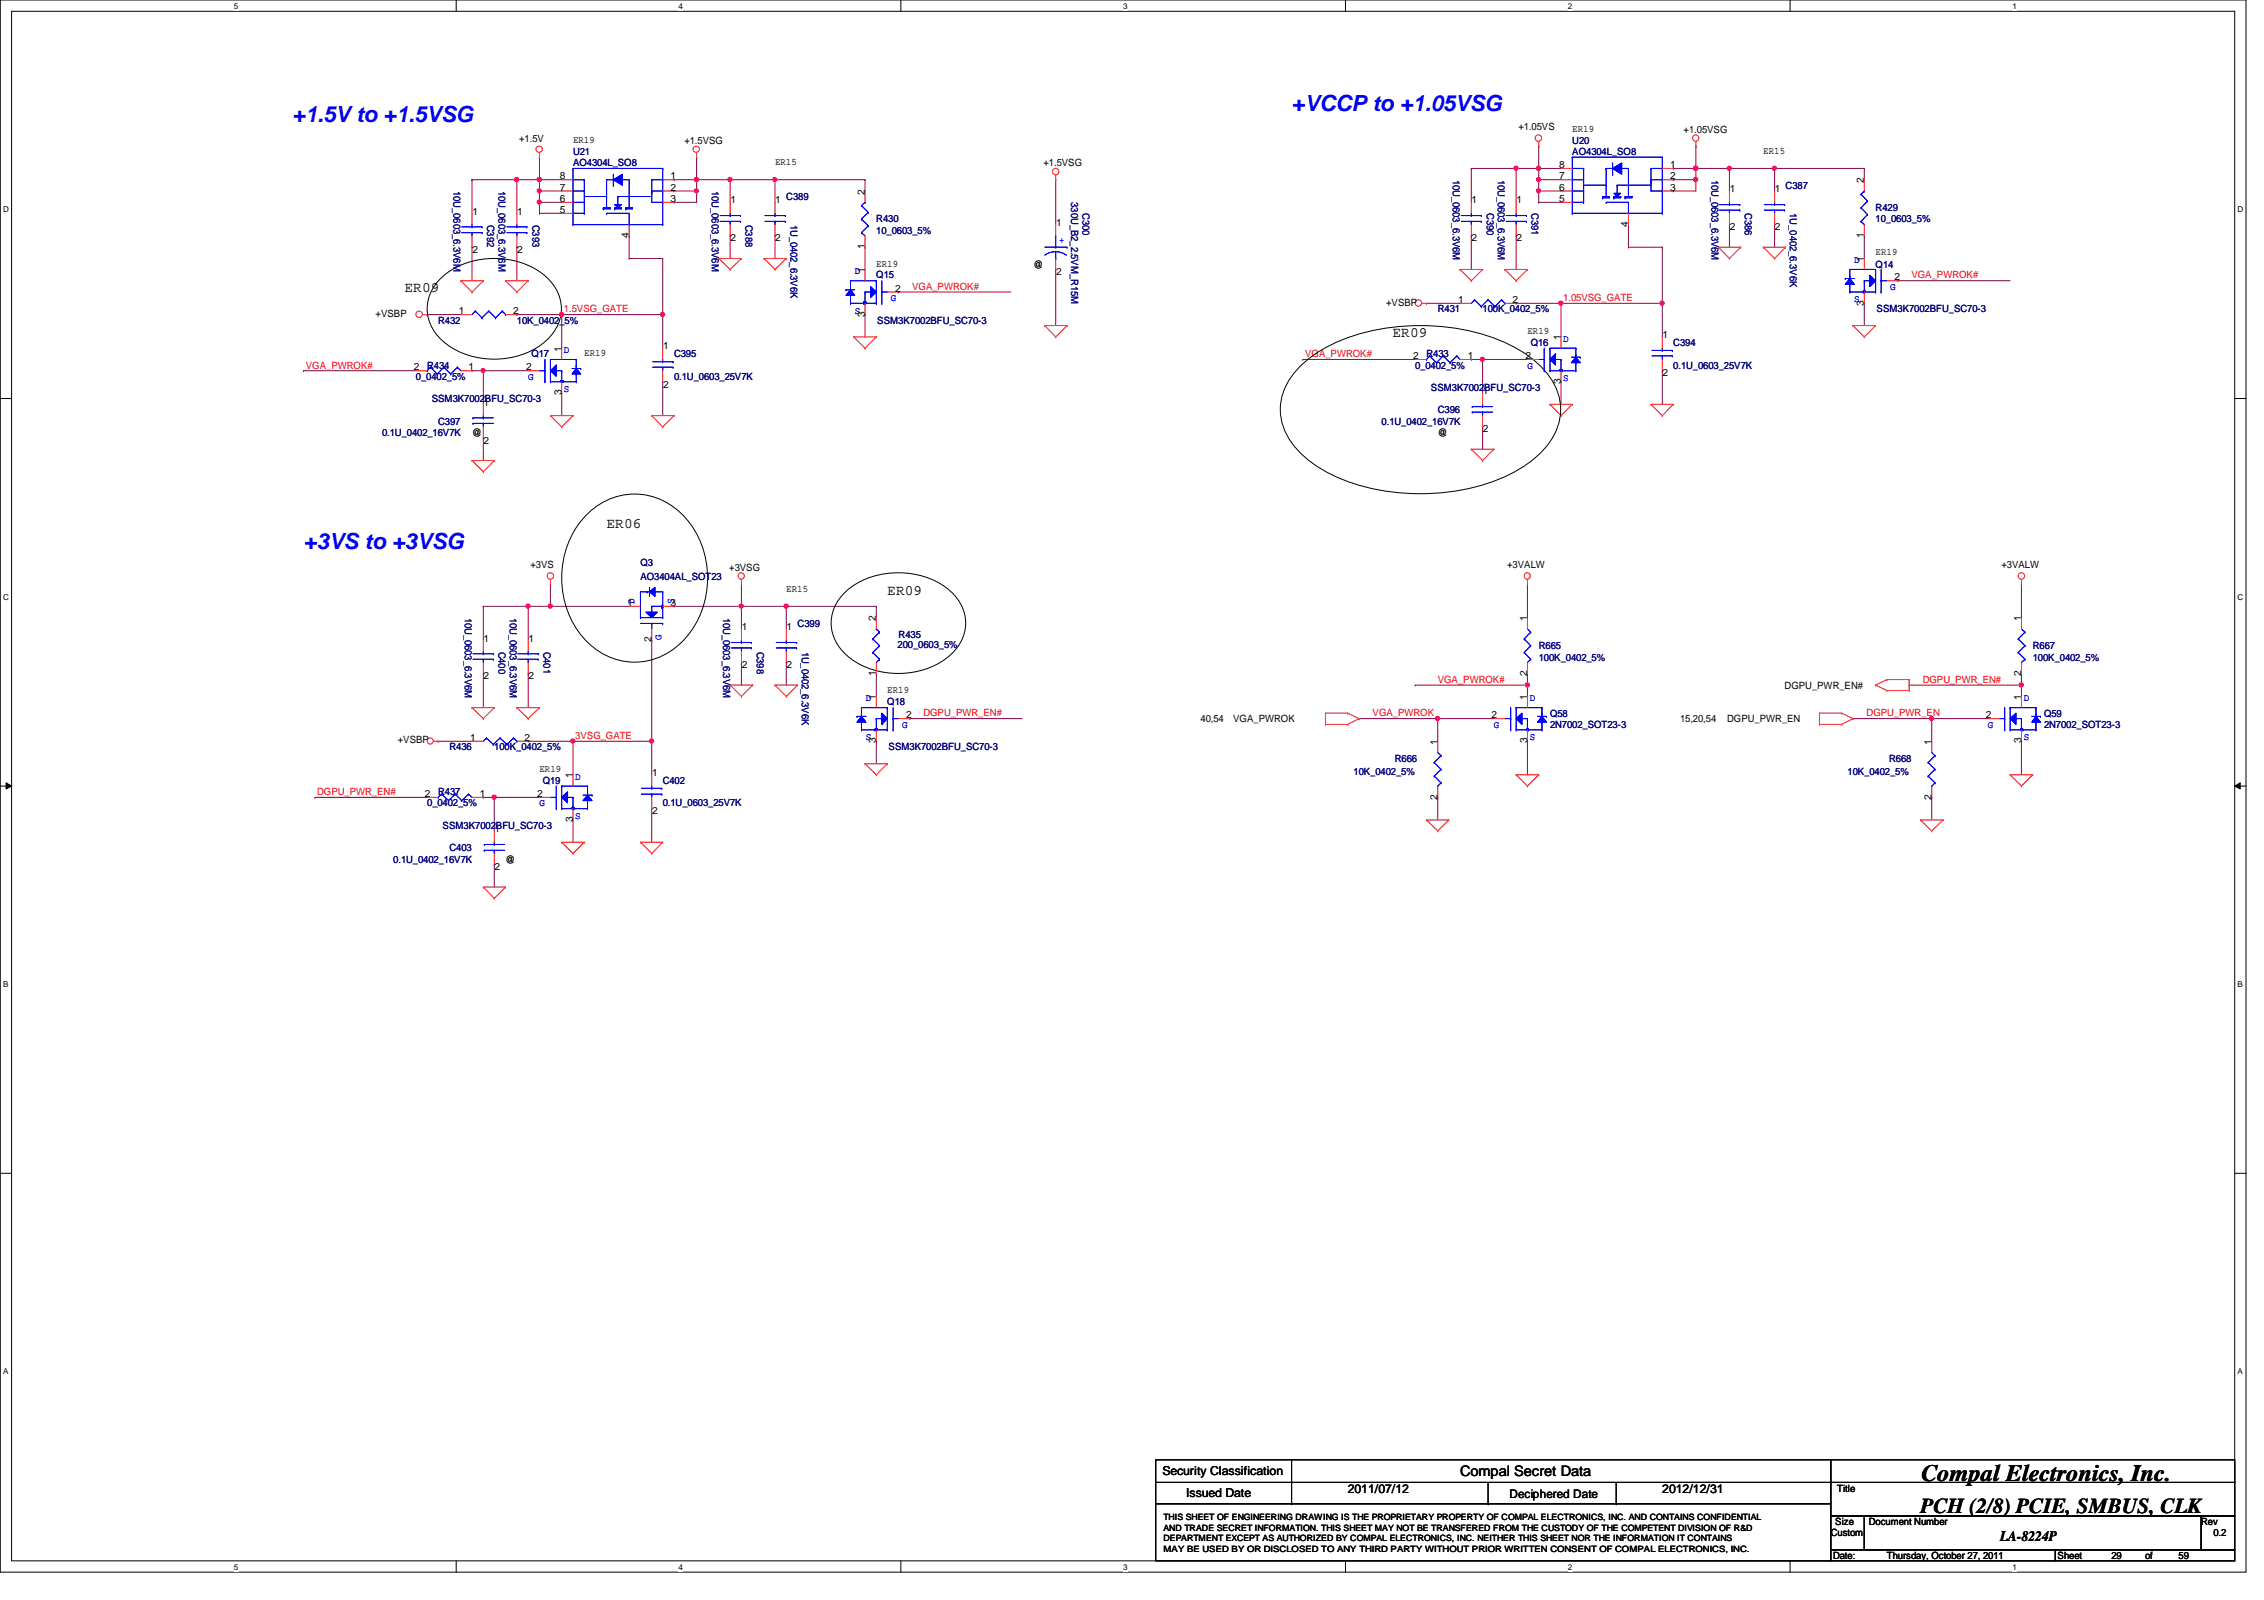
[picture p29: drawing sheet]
<svg xmlns="http://www.w3.org/2000/svg" width="297mm" height="210mm" viewBox="0 0 297 210" stroke-linecap="round" stroke-linejoin="round" font-family="sans-serif">
<defs><g id="words">
<text font-size="3.1" x="252.1" y="194.3">Compal Electronics, Inc.</text>
<g font-size="2.9" fill="#00f">
<text x="38.4" y="16">+1.5V to +1.5VSG</text>
<text x="169.5" y="14.5">+VCCP to +1.05VSG</text>
<text x="39.8" y="72">+3VS to +3VSG</text>
</g>
<text font-size="2.8" x="252" y="198.5">PCH (2/8) PCIE, SMBUS, CLK</text>
<g font-size="1.9">
<text x="53.1" y="38.3">ER09</text>
<text x="182.7" y="44.2">ER09</text>
<text x="79.6" y="69.3">ER06</text>
<text x="116.4" y="78.1">ER09</text>
<text x="191.6" y="193.7">Compal Secret Data</text>
<text x="262.4" y="202.1">LA-8224P</text>
</g>
<g font-size="1.6">
<text x="152.5" y="193.5">Security Classification</text>
<text x="155.6" y="196.3">Issued Date</text>
<text x="176.8" y="195.9">2011/07/12</text>
<text x="198" y="196.5">Deciphered Date</text>
<text x="218.1" y="195.9">2012/12/31</text>
</g>
<g font-size="1.3">
<text x="199.2" y="17.1">+1.05VS</text>
<text x="206.3" y="17.3">ER19</text>
<text x="220.9" y="17.4">+1.05VSG</text>
<text x="68.1" y="18.6">+1.5V</text>
<text x="73.4" y="23.5">8</text>
<text x="75.2" y="18.8">ER19</text>
<text x="88" y="23.5">1</text>
<text x="89.8" y="18.9">+1.5VSG</text>
<text x="101.7" y="21.7">ER15</text>
<text x="136.9" y="21.8">+1.5VSG</text>
<text x="204.6" y="23.5">7</text>
<text x="204.6" y="22.1">8</text>
<text x="219.1" y="23.5">2</text>
<text x="219.1" y="22.1">1</text>
<text x="231.3" y="20.2">ER15</text>
<text x="62" y="28.2">1</text>
<text x="67.9" y="28.2">1</text>
<text x="73.4" y="26.5">6</text>
<text x="73.4" y="27.9">5</text>
<text x="73.4" y="25">7</text>
<text x="88" y="25">2</text>
<text x="88" y="26.5">3</text>
<text x="95.8" y="26.7">1</text>
<text x="101.7" y="26.7">1</text>
<text x="113.5" y="25.5" transform="rotate(-90 113.5 25.5)">2</text>
<text x="138.6" y="29.6">1</text>
<text x="193.1" y="26.7">1</text>
<text x="199" y="26.7">1</text>
<text x="204.6" y="25">6</text>
<text x="204.6" y="26.5">5</text>
<text x="213.6" y="29.8" transform="rotate(-90 213.6 29.8)">4</text>
<text x="219.1" y="25">3</text>
<text x="226.9" y="25.2">1</text>
<text x="232.9" y="25.2">1</text>
<text x="244.6" y="24" transform="rotate(-90 244.6 24)">2</text>
<text x="62" y="33.1">2</text>
<text x="67.9" y="33.1">2</text>
<text x="82.5" y="31.2" transform="rotate(-90 82.5 31.2)">4</text>
<text x="95.8" y="31.7">2</text>
<text x="101.7" y="31.7">2</text>
<text x="113.5" y="35.8" transform="rotate(-90 113.5 35.8)">1</text>
<text x="113.5" y="32.7" transform="rotate(-90 113.5 32.7)">1</text>
<text x="115" y="35">ER19</text>
<text x="135.6" y="35.1">@</text>
<text x="193.1" y="31.7">2</text>
<text x="199" y="31.7">2</text>
<text x="226.9" y="30.2">2</text>
<text x="232.9" y="30.2">2</text>
<text x="244.6" y="34.3" transform="rotate(-90 244.6 34.3)">1</text>
<text x="244.6" y="31.2" transform="rotate(-90 244.6 31.2)">1</text>
<text x="246.1" y="33.5">ER19</text>
<text x="49.3" y="41.6">+VSBP</text>
<text x="60.2" y="41.2">1</text>
<text x="67.3" y="41.2">2</text>
<text x="113.5" y="41.6" transform="rotate(-90 113.5 41.6)">3</text>
<text x="117.4" y="38.3">2</text>
<text x="138.6" y="36.1">2</text>
<text x="181.9" y="40.1">+VSBP</text>
<text x="191.3" y="39.8">1</text>
<text x="198.5" y="39.8">2</text>
<text x="244.6" y="40.1" transform="rotate(-90 244.6 40.1)">3</text>
<text x="248.6" y="36.8">2</text>
<text x="73.7" y="46.1" transform="rotate(-90 73.7 46.1)">1</text>
<text x="76.7" y="46.7">ER19</text>
<text x="87" y="45.8">1</text>
<text x="185.4" y="47.1">2</text>
<text x="192.6" y="47.1">1</text>
<text x="200.1" y="47.1">2</text>
<text x="200.4" y="43.8">ER19</text>
<text x="204.8" y="44.7" transform="rotate(-90 204.8 44.7)">1</text>
<text x="218.1" y="44.4">1</text>
<text x="54.3" y="48.6">2</text>
<text x="61.5" y="48.6">1</text>
<text x="63.5" y="53.2">1</text>
<text x="69" y="48.6">2</text>
<text x="73.7" y="51.9" transform="rotate(-90 73.7 51.9)">3</text>
<text x="87" y="50.8">2</text>
<text x="194.6" y="51.7">1</text>
<text x="204.8" y="50.4" transform="rotate(-90 204.8 50.4)">3</text>
<text x="218.1" y="49.4">2</text>
<text x="61.9" y="57.2">@</text>
<text x="63.5" y="58.2">2</text>
<text x="188.6" y="57.2">@</text>
<text x="194.6" y="56.7">2</text>
<text x="69.6" y="74.5">+3VS</text>
<text x="95.7" y="74.8">+3VSG</text>
<text x="103.2" y="77.7">ER15</text>
<text x="197.7" y="74.5">+3VALW</text>
<text x="262.6" y="74.5">+3VALW</text>
<text x="82.3" y="79.5">1</text>
<text x="88" y="79.5">3</text>
<text x="97.3" y="82.7">1</text>
<text x="103.2" y="82.7">1</text>
<text x="114.9" y="81.5" transform="rotate(-90 114.9 81.5)">2</text>
<text x="200.4" y="81.5" transform="rotate(-90 200.4 81.5)">1</text>
<text x="265.2" y="81.5" transform="rotate(-90 265.2 81.5)">1</text>
<text x="63.5" y="84.2">1</text>
<text x="63.5" y="89.1">2</text>
<text x="69.3" y="84.2">1</text>
<text x="69.3" y="89.1">2</text>
<text x="85.5" y="84.3" transform="rotate(-90 85.5 84.3)">2</text>
<text x="97.3" y="87.7">2</text>
<text x="103.2" y="87.7">2</text>
<text x="114.9" y="88.7" transform="rotate(-90 114.9 88.7)">1</text>
<text x="200.4" y="88.7" transform="rotate(-90 200.4 88.7)">2</text>
<text x="265.2" y="88.7" transform="rotate(-90 265.2 88.7)">2</text>
<text x="114.9" y="91.8" transform="rotate(-90 114.9 91.8)">1</text>
<text x="116.4" y="90.9">ER19</text>
<text x="118.9" y="94.2">2</text>
<text x="157.5" y="94.7">40,54</text>
<text x="161.8" y="94.7">VGA_PWROK</text>
<text x="195.7" y="94.2">2</text>
<text x="200.4" y="91.8" transform="rotate(-90 200.4 91.8)">1</text>
<text x="220.4" y="94.7">15,20,54</text>
<text x="226.6" y="94.7">DGPU_PWR_EN</text>
<text x="234.1" y="90.3">DGPU_PWR_EN#</text>
<text x="260.6" y="94.2">2</text>
<text x="265.2" y="91.8" transform="rotate(-90 265.2 91.8)">1</text>
<text x="52.2" y="97.5">+VSBP</text>
<text x="61.7" y="97.2">1</text>
<text x="68.8" y="97.2">2</text>
<text x="70.8" y="101.3">ER19</text>
<text x="85.6" y="101.8">1</text>
<text x="114.9" y="97.5" transform="rotate(-90 114.9 97.5)">3</text>
<text x="188.6" y="97.7" transform="rotate(-90 188.6 97.7)">1</text>
<text x="200.4" y="97.5" transform="rotate(-90 200.4 97.5)">3</text>
<text x="253.4" y="97.7" transform="rotate(-90 253.4 97.7)">1</text>
<text x="265.2" y="97.5" transform="rotate(-90 265.2 97.5)">3</text>
<text x="55.7" y="104.6">2</text>
<text x="62.9" y="104.6">1</text>
<text x="70.5" y="104.6">2</text>
<text x="75.1" y="107.9" transform="rotate(-90 75.1 107.9)">3</text>
<text x="75.1" y="102.1" transform="rotate(-90 75.1 102.1)">1</text>
<text x="85.6" y="106.8">2</text>
<text x="188.6" y="104.9" transform="rotate(-90 188.6 104.9)">2</text>
<text x="253.4" y="104.9" transform="rotate(-90 253.4 104.9)">2</text>
<text x="64.9" y="109.2">1</text>
<text x="66.3" y="113.2">@</text>
<text x="64.9" y="114.2">2</text>
<text x="241" y="195.8">Title</text>
<text x="240.2" y="201.5">Custom</text>
<text x="240.8" y="200.1">Size</text>
<text x="245.2" y="200.1">Document Number</text>
<text x="288.8" y="200.1">Rev</text>
<text x="290.4" y="201.5">0.2</text>
<text x="240.5" y="204.5">Date:</text>
<text x="247.6" y="204.5">Thursday, October 27, 2011</text>
<text x="270" y="204.5">Sheet</text>
<text x="277" y="204.5">29</text>
<text x="281.4" y="204.5">of</text>
<text x="285.8" y="204.5">59</text>
</g>
<g font-size="1.3" fill="#000080">
<text x="75.2" y="20.4">U21</text>
<text x="75.2" y="21.8">AO4304L_SO8</text>
<text x="190.6" y="23.6" transform="rotate(90 190.6 23.6)">10U_0603_6.3V6M</text>
<text x="196.5" y="23.6" transform="rotate(90 196.5 23.6)">10U_0603_6.3V6M</text>
<text x="206.3" y="18.9">U20</text>
<text x="206.3" y="20.4">AO4304L_SO8</text>
<text x="224.5" y="23.6" transform="rotate(90 224.5 23.6)">10U_0603_6.3V6M</text>
<text x="59.5" y="25.1" transform="rotate(90 59.5 25.1)">10U_0603_6.3V6M</text>
<text x="63.9" y="29.5" transform="rotate(90 63.9 29.5)">C392</text>
<text x="65.4" y="25.1" transform="rotate(90 65.4 25.1)">10U_0603_6.3V6M</text>
<text x="69.8" y="29.5" transform="rotate(90 69.8 29.5)">C393</text>
<text x="93.4" y="25.1" transform="rotate(90 93.4 25.1)">10U_0603_6.3V6M</text>
<text x="97.8" y="29.5" transform="rotate(90 97.8 29.5)">C388</text>
<text x="103.2" y="26.2">C389</text>
<text x="103.7" y="29.5" transform="rotate(90 103.7 29.5)">1U_0402_6.3V6K</text>
<text x="115" y="29.2">R430</text>
<text x="140.5" y="26.5" transform="rotate(90 140.5 26.5)">330U_B2_2.5VM_R15M</text>
<text x="142" y="28" transform="rotate(90 142 28)">C300</text>
<text x="195.1" y="28" transform="rotate(90 195.1 28)">C390</text>
<text x="201" y="28" transform="rotate(90 201 28)">C391</text>
<text x="228.9" y="28" transform="rotate(90 228.9 28)">C386</text>
<text x="234.3" y="24.8">C387</text>
<text x="234.8" y="28" transform="rotate(90 234.8 28)">1U_0402_6.3V6K</text>
<text x="246.1" y="27.7">R429</text>
<text x="246.1" y="29.2">10_0603_5%</text>
<text x="115" y="30.6">10_0603_5%</text>
<text x="246.1" y="35.1">Q14</text>
<text x="115" y="36.5">Q15</text>
<text x="188.6" y="41">R431</text>
<text x="194.5" y="41">100K_0402_5%</text>
<text x="246.2" y="41">SSM3K7002BFU_SC70-3</text>
<text x="57.5" y="42.5">R432</text>
<text x="67.8" y="42.5">10K_0402_5%</text>
<text x="69.7" y="46.9">Q17</text>
<text x="88.4" y="46.9">C395</text>
<text x="115.1" y="42.5">SSM3K7002BFU_SC70-3</text>
<text x="187.2" y="46.9">R433</text>
<text x="200.8" y="45.4">Q16</text>
<text x="219.5" y="45.4">C394</text>
<text x="54.6" y="49.8">0_0402_5%</text>
<text x="56" y="48.3">R434</text>
<text x="56.6" y="52.7">SSM3K7002BFU_SC70-3</text>
<text x="88.4" y="49.8">0.1U_0603_25V7K</text>
<text x="185.7" y="48.3">0_0402_5%</text>
<text x="187.7" y="51.3">SSM3K7002BFU_SC70-3</text>
<text x="219.5" y="48.3">0.1U_0603_25V7K</text>
<text x="50.1" y="57.2">0.1U_0402_16V7K</text>
<text x="57.5" y="55.7">C397</text>
<text x="181.3" y="55.7">0.1U_0402_16V7K</text>
<text x="188.6" y="54.2">C396</text>
<text x="84" y="74.3">Q3</text>
<text x="84" y="76">AO3404AL_SOT23</text>
<text x="61" y="81" transform="rotate(90 61 81)">10U_0603_6.3V6M</text>
<text x="66.9" y="81" transform="rotate(90 66.9 81)">10U_0603_6.3V6M</text>
<text x="94.9" y="81" transform="rotate(90 94.9 81)">10U_0603_6.3V6M</text>
<text x="104.6" y="82.2">C399</text>
<text x="117.9" y="83.7">R435</text>
<text x="65.4" y="85.5" transform="rotate(90 65.4 85.5)">C400</text>
<text x="71.3" y="85.5" transform="rotate(90 71.3 85.5)">C401</text>
<text x="99.3" y="85.5" transform="rotate(90 99.3 85.5)">C398</text>
<text x="105.2" y="85.5" transform="rotate(90 105.2 85.5)">1U_0402_6.3V6K</text>
<text x="117.8" y="85">200_0603_5%</text>
<text x="201.9" y="85.2">R665</text>
<text x="201.9" y="86.7">100K_0402_5%</text>
<text x="266.7" y="85.2">R667</text>
<text x="266.7" y="86.7">100K_0402_5%</text>
<text x="116.4" y="92.5">Q18</text>
<text x="203.4" y="94">Q58</text>
<text x="203.4" y="95.5">2N7002_SOT23-3</text>
<text x="268.2" y="94">Q59</text>
<text x="268.2" y="95.5">2N7002_SOT23-3</text>
<text x="59" y="98.4">R436</text>
<text x="64.9" y="98.4">100K_0402_5%</text>
<text x="116.6" y="98.4">SSM3K7002BFU_SC70-3</text>
<text x="177.6" y="101.7">10K_0402_5%</text>
<text x="183" y="99.9">R666</text>
<text x="242.4" y="101.7">10K_0402_5%</text>
<text x="247.9" y="99.9">R668</text>
<text x="56" y="105.8">0_0402_5%</text>
<text x="57.5" y="104.3">R437</text>
<text x="71.2" y="102.8">Q19</text>
<text x="86.9" y="102.8">C402</text>
<text x="86.9" y="105.8">0.1U_0603_25V7K</text>
<text x="51.6" y="113.2">0.1U_0402_16V7K</text>
<text x="58.1" y="108.8">SSM3K7002BFU_SC70-3</text>
<text x="59" y="111.7">C403</text>
</g>
<g font-size="1.3" fill="#00f">
<text x="112.1" y="36">D</text>
<text x="139" y="31.9">+</text>
<text x="243.3" y="34.5">D</text>
<text x="112.1" y="41.1">S</text>
<text x="116.9" y="39.5">G</text>
<text x="243.3" y="39.7">S</text>
<text x="248" y="38.1">G</text>
<text x="74" y="46.3">D</text>
<text x="205.1" y="44.8">D</text>
<text x="69.3" y="49.8">G</text>
<text x="74" y="51.4">S</text>
<text x="200.4" y="48.3">G</text>
<text x="205.1" y="50">S</text>
<text x="83.3" y="79.2" transform="rotate(-90 83.3 79.2)">D</text>
<text x="86.8" y="84" transform="rotate(-90 86.8 84)">G</text>
<text x="88.4" y="79.2" transform="rotate(-90 88.4 79.2)">S</text>
<text x="113.6" y="91.9">D</text>
<text x="118.4" y="95.5">G</text>
<text x="196" y="95.5">G</text>
<text x="200.7" y="91.9">D</text>
<text x="260.8" y="95.5">G</text>
<text x="265.5" y="91.9">D</text>
<text x="113.6" y="97.1">S</text>
<text x="200.7" y="97.1">S</text>
<text x="265.5" y="97.1">S</text>
<text x="70.8" y="105.8">G</text>
<text x="75.5" y="102.3">D</text>
<text x="75.5" y="107.4">S</text>
</g>
<g font-size="1.3" fill="#f00">
<text x="74" y="41">1.5VSG_GATE</text>
<text x="119.7" y="38">VGA_PWROK#</text>
<text x="205.1" y="39.5">1.05VSG_GATE</text>
<text x="250.8" y="36.5">VGA_PWROK#</text>
<text x="171.2" y="46.9">VGA_PWROK#</text>
<text x="40.1" y="48.3">VGA_PWROK#</text>
<text x="188.6" y="89.6">VGA_PWROK#</text>
<text x="252.3" y="89.6">DGPU_PWR_EN#</text>
<text x="121.2" y="94">DGPU_PWR_EN#</text>
<text x="180.1" y="94">VGA_PWROK</text>
<text x="244.9" y="94">DGPU_PWR_EN</text>
<text x="75.5" y="96.9">3VSG_GATE</text>
<text x="41.6" y="104.3">DGPU_PWR_EN#</text>
</g>
<g font-size="1.1">
<text x="30.7" y="1.1">5</text>
<text x="89" y="1.1">4</text>
<text x="147.4" y="1.1">3</text>
<text x="205.7" y="1.1">2</text>
<text x="264" y="1.1">1</text>
<text x=".4" y="27.9">D</text>
<text x="293.6" y="27.9">D</text>
<text x=".4" y="78.7">C</text>
<text x="293.6" y="78.7">C</text>
<text x=".4" y="129.5">B</text>
<text x="293.6" y="129.5">B</text>
<text x=".4" y="180.3">A</text>
<text x="293.6" y="180.3">A</text>
<text x="152.7" y="202.2">DEPARTMENT EXCEPT AS AUTHORIZED BY COMPAL ELECTRONICS, INC. NEITHER THIS SHEET NOR THE INFORMATION IT CONTAINS</text>
<text x="152.7" y="199.4">THIS SHEET OF ENGINEERING DRAWING IS THE PROPRIETARY PROPERTY OF COMPAL ELECTRONICS, INC. AND CONTAINS CONFIDENTIAL</text>
<text x="152.7" y="203.6">MAY BE USED BY OR DISCLOSED TO ANY THIRD PARTY WITHOUT PRIOR WRITTEN CONSENT OF COMPAL ELECTRONICS, INC.</text>
<text x="152.7" y="200.8">AND TRADE SECRET INFORMATION. THIS SHEET MAY NOT BE TRANSFERED FROM THE CUSTODY OF THE COMPETENT DIVISION OF R&amp;D</text>
<text x="30.7" y="205.9">5</text>
<text x="89" y="205.9">4</text>
<text x="147.4" y="205.9">3</text>
<text x="205.7" y="205.9">2</text>
<text x="264" y="205.9">1</text>
</g>
</g></defs>
<path d="M0 0h294.7v206.2h-294.7zM1.5 1.5h291.7v203.3h-291.7z" fill="none" stroke="#000" stroke-width=".13"/>
<g fill="#fff">
<path d="M30.7 .2h.6v1.2h-.6z"/>
<path d="M30.7 204.9h.6v1.2h-.6z"/>
</g>
<path d="M59.9 0v1.5M59.9 204.8v1.4" fill="none" stroke="#000" stroke-width=".13"/>
<g fill="#fff">
<path d="M89 .2h.6v1.2h-.6z"/>
<path d="M89 204.9h.6v1.2h-.6z"/>
</g>
<path d="M118.2 0v1.5M118.2 204.8v1.4" fill="none" stroke="#000" stroke-width=".13"/>
<g fill="#fff">
<path d="M147.4 .2h.6v1.2h-.6z"/>
<path d="M147.4 204.9h.6v1.2h-.6z"/>
</g>
<path d="M176.5 0v1.5M176.5 204.8v1.4" fill="none" stroke="#000" stroke-width=".13"/>
<g fill="#fff">
<path d="M205.7 .2h.6v1.2h-.6z"/>
<path d="M205.7 204.9h.6v1.2h-.6z"/>
</g>
<path d="M234.9 0v1.5M234.9 204.8v1.4" fill="none" stroke="#000" stroke-width=".13"/>
<g fill="#fff">
<path d="M264 .2h.6v1.2h-.6z"/>
<path d="M264 204.9h.6v1.2h-.6z"/>
<path d="M.4 26.9h.8v1.2h-.8z"/>
<path d="M293.6 26.9h.7v1.2h-.7z"/>
<path d="M.4 77.7h.8v1.2h-.8z"/>
<path d="M293.6 77.7h.7v1.2h-.7z"/>
</g>
<path d="M0 52.3h1.5M293.2 52.3h1.5" fill="none" stroke="#000" stroke-width=".13"/>
<g fill="#fff">
<path d="M.4 128.5h.7v1.2h-.7z"/>
<path d="M293.6 128.5h.7v1.2h-.7z"/>
</g>
<path d="M0 103.1h1.5M.8 102.7l.7 .4-.7 .4zM293.2 103.1l.7-.4v.8zM293.2 103.1h1.5" fill="none" stroke="#000" stroke-width=".13"/>
<path d="M.8 102.7l.7 .4-.7 .4zM293.2 103.1l.7-.4v.8z" fill="#000"/>
<g fill="#fff">
<path d="M.4 179.3h.7v1.2h-.7z"/>
<path d="M293.6 179.3h.7v1.2h-.7z"/>
</g>
<path d="M0 153.9h1.5M293.2 153.9h1.5" fill="none" stroke="#000" stroke-width=".13"/>
<path d="M70.8 25.1h.1M70.8 25.1v1.4M73.7 51.6h.1M73.7 51.6v2.9" fill="none" stroke="#800040" stroke-width=".13"/>
<circle cx="70.7" cy="25" r=".29" fill="#f0f"/>
<circle cx="70.7" cy="25" r=".29" fill="none" stroke="#f0f" stroke-width=".13"/>
<path d="M61.9 48.6h.1M61.9 48.6h1.5" fill="none" stroke="#800040" stroke-width=".13"/>
<circle cx="63.4" cy="48.6" r=".29" fill="#f0f"/>
<circle cx="63.4" cy="48.6" r=".29" fill="none" stroke="#f0f" stroke-width=".13"/>
<path d="M61.9 23.6h.1M61.9 23.6h5.9M63.4 48.6h.1M63.4 48.6h5.9M73.7 41.3h.1M73.7 41.3h13.2" fill="none" stroke="#800040" stroke-width=".13"/>
<circle cx="86.9" cy="41.2" r=".29" fill="#f0f"/>
<circle cx="86.9" cy="41.2" r=".29" fill="none" stroke="#f0f" stroke-width=".13"/>
<circle cx="73.7" cy="41.2" r=".29" fill="#f0f"/>
<circle cx="73.7" cy="41.2" r=".29" fill="none" stroke="#f0f" stroke-width=".13"/>
<path d="M67.8 23.6h.1M67.8 23.6h3" fill="none" stroke="#800040" stroke-width=".13"/>
<circle cx="67.8" cy="23.6" r=".29" fill="#f0f"/>
<circle cx="67.8" cy="23.6" r=".29" fill="none" stroke="#f0f" stroke-width=".13"/>
<path d="M61.9 23.6h.1M61.9 32.4h.1M61.9 23.6v4.4M61.9 32.4v4.4M70.8 26.5h.1M70.8 26.5v1.5M70.8 26.5h2.9" fill="none" stroke="#800040" stroke-width=".13"/>
<circle cx="70.7" cy="26.5" r=".29" fill="#f0f"/>
<circle cx="70.7" cy="26.5" r=".29" fill="none" stroke="#f0f" stroke-width=".13"/>
<g fill="none" stroke="#800040" stroke-width=".13">
<path d="M70.8 23.6h.1M70.8 25.1h.1M70.8 23.6h2.9M70.8 25.1h2.9M95.8 30.9h.1M95.8 23.6h.1M95.8 23.6h5.9M95.8 23.6v2.9M95.8 30.9v3M101.7 30.9h.1M101.7 23.6h.1M101.7 23.6v2.9"/>
<path d="M101.7 30.9v3M113.5 23.6h.1M113.5 32.4h.1M113.5 23.6v1.5M113.5 32.4v2.9"/>
</g>
<circle cx="101.7" cy="23.6" r=".29" fill="#f0f"/>
<circle cx="101.7" cy="23.6" r=".29" fill="none" stroke="#f0f" stroke-width=".13"/>
<circle cx="95.8" cy="23.6" r=".29" fill="#f0f"/>
<circle cx="95.8" cy="23.6" r=".29" fill="none" stroke="#f0f" stroke-width=".13"/>
<path d="M70.8 28h.1M70.8 23.6h.1M70.8 28h2.9M70.8 23.6v1.5" fill="none" stroke="#800040" stroke-width=".13"/>
<circle cx="70.7" cy="23.6" r=".29" fill="#f0f"/>
<circle cx="70.7" cy="23.6" r=".29" fill="none" stroke="#f0f" stroke-width=".13"/>
<path d="M67.8 32.4h.1M67.8 23.6h.1M67.8 23.6v4.4M67.8 32.4v4.4M70.8 20.6h.1M70.8 20.6v3M86.9 41.3h.1M86.9 50.1h.1M86.9 41.3v4.4M86.9 50.1v4.4" fill="none" stroke="#800040" stroke-width=".13"/>
<circle cx="70.7" cy="23.6" r=".29" fill="#f0f"/>
<circle cx="70.7" cy="23.6" r=".29" fill="none" stroke="#f0f" stroke-width=".13"/>
<g fill="none" stroke="#800040" stroke-width=".13">
<path d="M91.4 20.6h.1M91.4 23.6h.1M91.4 23.6h4.4M91.4 20.6v3M101.7 23.6h.1M101.7 23.6h11.8M39.8 48.6h.1M39.8 48.6h14.8M56 41.3h.1M56 41.3h4.4M63.4 57.4h.1M63.4 48.6h.1"/>
<path d="M63.4 48.6v4.4M63.4 57.4v3M67.8 41.3h.1M67.8 41.3h5.9M73.7 41.3h.1M73.7 41.3v4.4"/>
</g>
<circle cx="91.4" cy="23.6" r=".29" fill="#f0f"/>
<circle cx="91.4" cy="23.6" r=".29" fill="none" stroke="#f0f" stroke-width=".13"/>
<path d="M88.4 23.6h.1M88.4 23.6h3M91.4 23.6h.1M91.4 23.6v1.5" fill="none" stroke="#800040" stroke-width=".13"/>
<circle cx="91.4" cy="25" r=".29" fill="#f0f"/>
<circle cx="91.4" cy="25" r=".29" fill="none" stroke="#f0f" stroke-width=".13"/>
<circle cx="91.4" cy="23.6" r=".29" fill="#f0f"/>
<circle cx="91.4" cy="23.6" r=".29" fill="none" stroke="#f0f" stroke-width=".13"/>
<g fill="none" stroke="#800040" stroke-width=".13">
<path d="M82.5 30.9h.1M82.5 33.9h.1M82.5 30.9v3M82.5 33.9h4.4M86.9 33.9h.1M86.9 33.9v7.4M88.4 26.5h.1M88.4 25.1h.1M88.4 25.1h3M91.4 25.1h.1M91.4 25.1v1.4h-3M117.9 38.3h.1"/>
<path d="M117.9 38.3h14.7M113.5 41.3h.1M113.5 41.3v2.9M63.4 104.6h.1M63.4 104.6h1.5M75.2 107.6h.1M75.2 107.6v2.9"/>
</g>
<circle cx="64.8" cy="104.6" r=".29" fill="#f0f"/>
<circle cx="64.8" cy="104.6" r=".29" fill="none" stroke="#f0f" stroke-width=".13"/>
<path d="M63.4 79.5h.1M63.4 79.5h8.8M69.3 79.5h.1M64.9 104.6h.1M64.9 104.6h5.9" fill="none" stroke="#800040" stroke-width=".13"/>
<circle cx="69.3" cy="79.5" r=".29" fill="#f0f"/>
<circle cx="69.3" cy="79.5" r=".29" fill="none" stroke="#f0f" stroke-width=".13"/>
<g fill="none" stroke="#800040" stroke-width=".13">
<path d="M63.4 79.5h.1M63.4 79.5v4.5M72.2 79.5h.1M72.2 79.5h10.3M97.3 79.5h.1M97.3 79.5h5.9M97.3 79.5v3M103.2 79.5h.1M103.2 79.5v3M115 79.5h.1M115 79.5v1.5M63.4 88.4h.1"/>
<path d="M63.4 88.4v4.4M97.3 86.9h.1M97.3 86.9v3M103.2 86.9h.1M103.2 86.9v3M115 88.4h.1M115 88.4v3"/>
</g>
<circle cx="103.1" cy="79.5" r=".29" fill="#f0f"/>
<circle cx="103.1" cy="79.5" r=".29" fill="none" stroke="#f0f" stroke-width=".13"/>
<circle cx="97.2" cy="79.5" r=".29" fill="#f0f"/>
<circle cx="97.2" cy="79.5" r=".29" fill="none" stroke="#f0f" stroke-width=".13"/>
<path d="M69.3 79.5h.1M69.3 79.5v4.5M72.2 76.6h.1M72.2 76.6v2.9M69.3 88.4h.1M69.3 88.4v4.4M85.5 97.2h.1M85.5 97.2v4.4M85.5 106.1h.1M85.5 106.1v4.4" fill="none" stroke="#800040" stroke-width=".13"/>
<circle cx="72.2" cy="79.5" r=".29" fill="#f0f"/>
<circle cx="72.2" cy="79.5" r=".29" fill="none" stroke="#f0f" stroke-width=".13"/>
<g fill="none" stroke="#800040" stroke-width=".13">
<path d="M193 47.2h.1M193 47.2h1.5M204.8 50.1h.1M204.8 50.1v2.9M88.4 79.5h.1M97.3 76.6h.1M97.3 76.6v2.9h-8.9M103.2 79.5h.1M103.2 79.5h11.8M57.5 97.2h.1M57.5 97.2h4.4M69.3 97.2h.1"/>
<path d="M69.3 97.2h5.9M75.2 97.2h.1M75.2 97.2v4.4M85.5 84h.1M85.5 84v13.2M115 97.2h.1M115 97.2v3M119.4 94.3h.1M119.4 94.3h14.7M41.3 104.6h.1M41.3 104.6h14.7M64.9 113.5h.1"/>
<path d="M64.9 104.6h.1M64.9 104.6v4.4M64.9 113.5v2.9"/>
</g>
<circle cx="194.5" cy="47.1" r=".29" fill="#f0f"/>
<circle cx="194.5" cy="47.1" r=".29" fill="none" stroke="#f0f" stroke-width=".13"/>
<path d="M204.8 39.8h.1M204.8 39.8h13.3M194.5 47.2h.1M194.5 47.2h5.9" fill="none" stroke="#800040" stroke-width=".13"/>
<circle cx="218.1" cy="39.8" r=".29" fill="#f0f"/>
<circle cx="218.1" cy="39.8" r=".29" fill="none" stroke="#f0f" stroke-width=".13"/>
<circle cx="204.8" cy="39.8" r=".29" fill="#f0f"/>
<circle cx="204.8" cy="39.8" r=".29" fill="none" stroke="#f0f" stroke-width=".13"/>
<g fill="none" stroke="#800040" stroke-width=".13">
<path d="M193 30.9h.1M193 30.9v4.4M201.9 25.1h.1M201.9 23.6h.1M201.9 25.1v1.4M201.9 23.6h2.9M226.9 29.5h.1M226.9 22.1h.1M226.9 22.1v3M226.9 29.5v2.9M226.9 22.1h5.9M232.8 29.5h.1"/>
<path d="M232.8 22.1h.1M232.8 22.1v3M232.8 29.5v2.9M244.6 22.1h.1M244.6 30.9h.1M244.6 22.1v1.5M244.6 30.9v3"/>
</g>
<circle cx="232.8" cy="22.1" r=".29" fill="#f0f"/>
<circle cx="232.8" cy="22.1" r=".29" fill="none" stroke="#f0f" stroke-width=".13"/>
<circle cx="226.9" cy="22.1" r=".29" fill="#f0f"/>
<circle cx="226.9" cy="22.1" r=".29" fill="none" stroke="#f0f" stroke-width=".13"/>
<g fill="none" stroke="#800040" stroke-width=".13">
<path d="M222.5 19.2h.1M222.5 19.2v2.9M187.2 39.8h.1M187.2 39.8h4.4M198.9 30.9h.1M198.9 39.8h.1M198.9 30.9v4.4M198.9 39.8h5.9M204.8 39.8h.1M204.8 39.8v4.4M218.1 39.8h.1M218.1 39.8v4.4"/>
<path d="M222.5 22.1h.1M222.5 22.1h4.4M232.8 22.1h.1M232.8 22.1h11.8M170.9 47.2h.1M170.9 47.2h14.8M194.5 56h.1M194.5 47.2h.1M194.5 47.2v4.4M194.5 56v2.9M218.1 48.6h.1M218.1 48.6v4.4"/>
</g>
<circle cx="222.5" cy="22.1" r=".29" fill="#f0f"/>
<circle cx="222.5" cy="22.1" r=".29" fill="none" stroke="#f0f" stroke-width=".13"/>
<path d="M219.5 22.1h.1M219.5 22.1h3M222.5 22.1h.1M222.5 22.1v1.5" fill="none" stroke="#800040" stroke-width=".13"/>
<circle cx="222.5" cy="23.6" r=".29" fill="#f0f"/>
<circle cx="222.5" cy="23.6" r=".29" fill="none" stroke="#f0f" stroke-width=".13"/>
<circle cx="222.5" cy="22.1" r=".29" fill="#f0f"/>
<circle cx="222.5" cy="22.1" r=".29" fill="none" stroke="#f0f" stroke-width=".13"/>
<g fill="none" stroke="#800040" stroke-width=".13">
<path d="M193 22.1h.1M193 22.1h5.9M193 22.1v4.4M198.9 22.1h.1M198.9 22.1v4.4M201.9 23.6h.1M201.9 23.6v1.5M213.7 29.5h.1M213.7 32.4h.1M213.7 29.5v2.9M213.7 32.4h4.4M218.1 32.4h.1"/>
<path d="M218.1 32.4v7.4M219.5 25.1h.1M219.5 23.6h.1M219.5 23.6h3M222.5 23.6h.1M222.5 23.6v1.5h-3M244.6 39.8h.1M244.6 39.8v2.9M249 36.8h.1M249 36.8h14.7"/>
</g>
<circle cx="201.9" cy="23.6" r=".29" fill="#f0f"/>
<circle cx="201.9" cy="23.6" r=".29" fill="none" stroke="#f0f" stroke-width=".13"/>
<path d="M198.9 22.1h.1M198.9 22.1h3M201.9 26.5h.1M201.9 26.5h2.9" fill="none" stroke="#800040" stroke-width=".13"/>
<circle cx="198.9" cy="22.1" r=".29" fill="#f0f"/>
<circle cx="198.9" cy="22.1" r=".29" fill="none" stroke="#f0f" stroke-width=".13"/>
<path d="M201.9 19.2h.1M201.9 19.2v2.9" fill="none" stroke="#800040" stroke-width=".13"/>
<circle cx="201.9" cy="22.1" r=".29" fill="#f0f"/>
<circle cx="201.9" cy="22.1" r=".29" fill="none" stroke="#f0f" stroke-width=".13"/>
<path d="M201.9 22.1h.1M201.9 22.1v1.5" fill="none" stroke="#800040" stroke-width=".13"/>
<circle cx="201.9" cy="22.1" r=".29" fill="#f0f"/>
<circle cx="201.9" cy="22.1" r=".29" fill="none" stroke="#f0f" stroke-width=".13"/>
<path d="M201.9 25.1h.1M201.9 25.1h2.9" fill="none" stroke="#800040" stroke-width=".13"/>
<circle cx="201.9" cy="25" r=".29" fill="#f0f"/>
<circle cx="201.9" cy="25" r=".29" fill="none" stroke="#f0f" stroke-width=".13"/>
<path d="M201.9 22.1h.1M201.9 22.1h2.9M188.6 94.3h.1M188.6 94.3h7.4" fill="none" stroke="#800040" stroke-width=".13"/>
<circle cx="188.6" cy="94.2" r=".29" fill="#f0f"/>
<circle cx="188.6" cy="94.2" r=".29" fill="none" stroke="#f0f" stroke-width=".13"/>
<path d="M185.7 89.9h.1M185.7 89.9h14.7" fill="none" stroke="#800040" stroke-width=".13"/>
<circle cx="200.4" cy="89.8" r=".29" fill="#f0f"/>
<circle cx="200.4" cy="89.8" r=".29" fill="none" stroke="#f0f" stroke-width=".13"/>
<g fill="none" stroke="#800040" stroke-width=".13">
<path d="M200.4 76.6h.1M200.4 76.6v4.4M178.3 94.3h.1M178.3 94.3h10.3M188.6 94.3h.1M188.6 94.3v2.9M200.4 97.2h.1M200.4 89.9h.1M200.4 88.4h.1M200.4 88.4v3M200.4 97.2v4.4M253.4 94.3h.1"/>
<path d="M253.4 94.3h7.4M188.6 104.6h.1M188.6 104.6v3"/>
</g>
<circle cx="253.4" cy="94.2" r=".29" fill="#f0f"/>
<circle cx="253.4" cy="94.2" r=".29" fill="none" stroke="#f0f" stroke-width=".13"/>
<path d="M250.5 89.9h.1M250.5 89.9h14.7" fill="none" stroke="#800040" stroke-width=".13"/>
<circle cx="265.2" cy="89.8" r=".29" fill="#f0f"/>
<circle cx="265.2" cy="89.8" r=".29" fill="none" stroke="#f0f" stroke-width=".13"/>
<g fill="none" stroke="#800040" stroke-width=".13">
<path d="M138.5 23.6h.1M138.5 35.3h.1M138.5 23.6v5.9M138.5 35.3v7.4M265.2 76.6h.1M265.2 76.6v4.4M75.2 97.2h.1M75.2 97.2h10.3M243.1 94.3h.1M243.1 94.3h10.3M253.4 94.3h.1M253.4 94.3v2.9"/>
<path d="M265.2 97.2h.1M265.2 89.9h.1M265.2 88.4h.1M265.2 88.4v3M265.2 97.2v4.4M253.4 104.6h.1M253.4 104.6v3"/>
</g>
<circle cx="85.5" cy="97.2" r=".29" fill="#f0f"/>
<circle cx="85.5" cy="97.2" r=".29" fill="none" stroke="#f0f" stroke-width=".13"/>
<circle cx="75.1" cy="97.2" r=".29" fill="#f0f"/>
<circle cx="75.1" cy="97.2" r=".29" fill="none" stroke="#f0f" stroke-width=".13"/>
<g fill="none" stroke="#f00" stroke-width=".13">
<path d="M201.9 19.2h.1M201.9 18.6v.6M222.5 19.2h.1M222.5 18.6v.6M60.4 36.8h.1M60.4 36.8h3M60.4 36.8l1.5 1.5M61.9 38.3h.1M63.4 36.8h.1M63.4 36.8l-1.5 1.5M66.3 36.8h.1M66.3 36.8h3"/>
<path d="M66.3 36.8l1.5 1.5M67.8 38.3h.1M69.3 36.8h.1M69.3 36.8l-1.5 1.5M70.8 20.6h.1M70.8 20v.6M91.4 20.6h.1M91.4 20v.6M94.3 33.9h.1M94.3 33.9h3M94.3 33.9l1.5 1.4M95.8 35.3h.1"/>
<path d="M97.3 33.9h.1M97.3 33.9l-1.5 1.4M100.2 33.9h.1M100.2 33.9h3M100.2 33.9l1.5 1.4M101.7 35.3h.1M103.2 33.9h.1M103.2 33.9l-1.5 1.4M138.5 23.6h.1M138.5 23v.6M186.6 39.8h.6M187.2 39.8h.1"/>
<path d="M191.6 35.3h.1M191.6 35.3h2.9M191.6 35.3l1.4 1.5M193 36.8h.1M194.5 35.3h.1M194.5 35.3l-1.5 1.5M197.4 35.3h.1M197.4 35.3h3M197.4 35.3l1.5 1.5M198.9 36.8h.1M200.4 35.3h.1M200.4 35.3l-1.5 1.5"/>
<path d="M225.5 32.4h.1M225.5 32.4h2.9M225.5 32.4l1.4 1.5M226.9 33.9h.1M228.4 32.4h.1M228.4 32.4l-1.5 1.5M231.3 32.4h.1M231.3 32.4h3M231.3 32.4l1.5 1.5M232.8 33.9h.1M234.3 32.4h.1M234.3 32.4l-1.5 1.5"/>
<path d="M55.5 41.3h.5M56 41.3h.1M72.2 54.5h.1M72.2 54.5h3M72.2 54.5l1.5 1.5M73.7 56h.1M75.2 54.5h.1M75.2 54.5l-1.5 1.5M85.5 54.5h.1M85.5 54.5h2.9M85.5 54.5l1.4 1.5M86.9 56h.1"/>
<path d="M88.4 54.5h.1M88.4 54.5l-1.5 1.5M112 44.2h.1M112 44.2h3M112 44.2l1.5 1.5M113.5 45.7h.1M115 44.2h.1M115 44.2l-1.5 1.5M137.1 42.7h.1M137.1 42.7h2.9M137.1 42.7l1.4 1.5M138.5 44.2h.1"/>
<path d="M140 42.7h.1M140 42.7l-1.5 1.5M193 58.9h.1M193 58.9h3M193 58.9l1.5 1.5M196 58.9h.1M196 58.9l-1.5 1.5M203.4 53h.1M203.4 53h2.9M203.4 53l1.4 1.5M204.8 54.5h.1M206.3 53h.1"/>
<path d="M206.3 53l-1.5 1.5M216.6 53h.1M216.6 53h2.9M216.6 53l1.5 1.5M218.1 54.5h.1M219.5 53h.1M219.5 53l-1.4 1.5M243.1 42.7h.1M243.1 42.7h3M243.1 42.7l1.5 1.5M244.6 44.2h.1M246.1 42.7h.1"/>
<path d="M246.1 42.7l-1.5 1.5M61.9 60.4h.1M61.9 60.4h3M61.9 60.4l1.5 1.5M63.4 61.9h.1M64.9 60.4h.1M64.9 60.4l-1.5 1.5M72.2 76.6h.1M72.2 76v.6M97.3 76.6h.1M97.3 76v.6M194.5 60.4h.1"/>
<path d="M200.4 76.6h.1M200.4 76v.6M265.2 76.6h.1M265.2 76v.6M56.9 97.2h.6M57.5 97.2h.1M61.9 92.8h.1M61.9 92.8h3M61.9 92.8l1.5 1.5M63.4 94.3h.1M64.9 92.8h.1M64.9 92.8l-1.5 1.5"/>
<path d="M67.8 92.8h.1M67.8 92.8h3M67.8 92.8l1.5 1.5M69.3 94.3h.1M70.8 92.8h.1M70.8 92.8l-1.5 1.5M95.8 89.9h.1M95.8 89.9h3M95.8 89.9l1.5 1.5M97.3 91.4h.1M98.8 89.9h.1M98.8 89.9l-1.5 1.5"/>
<path d="M101.7 89.9h.1M101.7 89.9h2.9M101.7 89.9l1.5 1.5M103.2 91.4h.1M104.6 89.9h.1M104.6 89.9l-1.4 1.5M173.9 93.6h.1M173.9 95h.1M173.9 95h2.9M173.9 93.6h2.9M173.9 93.6v1.4M176.8 95h.1"/>
<path d="M176.8 93.6h.1M176.8 93.6l1.5 .7M178.3 94.3h.1M178.3 94.3l-1.5 .7M238.7 93.6h.1M238.7 95h.1M238.7 95h2.9M238.7 93.6h2.9M238.7 93.6v1.4M241.6 95h.1M241.6 93.6h.1M241.6 93.6l1.5 .7"/>
<path d="M243.1 94.3h.1M243.1 94.3l-1.5 .7M246.1 89.9h.1M246.1 89.9l1.5 .7M247.6 89.2h.1M247.6 90.6h.1M247.6 89.2h2.9M247.6 89.2l-1.5 .7M247.6 90.6h2.9M250.5 90.6h.1M250.5 89.2h.1M250.5 89.2v1.4"/>
<path d="M63.4 116.4h.1M63.4 116.4h2.9M63.4 116.4l1.5 1.5M64.9 117.9h.1M66.3 116.4h.1M66.3 116.4l-1.4 1.5M73.7 110.5h.1M73.7 110.5h3M73.7 110.5l1.5 1.5M75.2 112h.1M76.7 110.5h.1M76.7 110.5l-1.5 1.5"/>
<path d="M84 110.5h.1M84 110.5h2.9M84 110.5l1.5 1.5M85.5 112h.1M86.9 110.5h.1M86.9 110.5l-1.4 1.5M113.5 100.2h.1M113.5 100.2h2.9M113.5 100.2l1.5 1.4M115 101.6h.1M116.4 100.2h.1M116.4 100.2l-1.4 1.4"/>
<path d="M187.2 107.6h.1M187.2 107.6h2.9M187.2 107.6l1.4 1.4M188.6 109h.1M190.1 107.6h.1M190.1 107.6l-1.5 1.4M198.9 101.6h.1M198.9 101.6h3M198.9 101.6l1.5 1.5M200.4 103.1h.1M201.9 101.6h.1M201.9 101.6l-1.5 1.5"/>
<path d="M252 107.6h.1M252 107.6h2.9M252 107.6l1.4 1.4M253.4 109h.1M254.9 107.6h.1M254.9 107.6l-1.5 1.4M263.7 101.6h.1M263.7 101.6h3M263.7 101.6l1.5 1.5M265.2 103.1h.1M266.7 101.6h.1M266.7 101.6l-1.5 1.5"/>
<circle cx="70.7" cy="19.6" r=".42"/>
<circle cx="91.4" cy="19.6" r=".42"/>
<circle cx="201.8" cy="18.1" r=".43"/>
<circle cx="222.5" cy="18.1" r=".42"/>
<circle cx="138.5" cy="22.5" r=".43"/>
<circle cx="186.1" cy="39.7" r=".43"/>
<circle cx="55" cy="41.2" r=".43"/>
<circle cx="72.2" cy="75.6" r=".43"/>
<circle cx="97.2" cy="75.6" r=".42"/>
<circle cx="200.4" cy="75.6" r=".42"/>
<circle cx="265.2" cy="75.6" r=".43"/>
<circle cx="56.4" cy="97.2" r=".4"/>
</g>
<g fill="none" stroke="#000" stroke-width=".13">
<path d="M57.9 36.5a10.8 10.8 0 0 1 13.9 0 5.4 5.4 0 0 1-.3 8.3 10.8 10.8 0 0 1-13.3 0 5.4 5.4 0 0 1-.3-8.3zM170.2 48.5a19.2 19.2 0 0 1 10.7-5.3 28.6 28.6 0 0 1 17.2 2 12.8 12.8 0 0 1 5.8 5.2 7.2 7.2 0 0 1-1.4 8.6 19.3 19.3 0 0 1-10.7 5.3 28.3 28.3 0 0 1-17.1-2.1 12.8 12.8 0 0 1-5.9-5.2 7.3 7.3 0 0 1 1.4-8.5zM76.9 67.6a8.7 8.7 0 0 1 13.5 .9 12.1 12.1 0 0 1-1.7 16.4 8.7 8.7 0 0 1-12.6-1.7 12.3 12.3 0 0 1 .8-15.6zM110.9 77.7a10.8 10.8 0 0 1 11.4-1.7 6.5 6.5 0 0 1 4.4 5.7 6.6 6.6 0 0 1-4.4 5.7 11 11 0 0 1-11.1-1.3 5.4 5.4 0 0 1-.3-8.4zM151.6 191.5h88.6v3h-88.6zM151.6 194.5h88.6v2.8h-88.6zM151.6 197.3h88.6v7.5h-88.6zM169.5 194.5h.1M169.5 197.3h.1M169.5 191.5v5.8M195.2 197.3h.1M195.2 194.5v2.8"/>
<path d="M212 197.3h.1M212 194.5v2.8M240.2 191.5h53v3h-53zM240.2 194.5h53v4.4h-53zM240.2 198.9h4.4v4.4h-4.4zM244.6 198.9h44.2v4.4h-44.2zM288.8 198.9h4.4v4.4h-4.4zM240.2 203.3h29.5v1.5h-29.5zM269.7 203.3h23.5v1.5h-23.5z"/>
</g>
<path d="M245.3 36.1l.8 .7-.8 .8z" fill="#00f"/>
<path d="M245.3 36.1l.8 .7-.8 .8z" fill="none" stroke="#00f" stroke-width=".13"/>
<path d="M242.7 36.5l.6 .8h-1.2z" fill="#00f"/>
<g fill="none" stroke="#00f" stroke-width=".13">
<path d="M242.1 36.5h.1M242.1 36.5h1.2M242.7 36.5l.6 .8h-1.2zM242.7 35.3h.1M242.7 36.2h.1M242.7 38.3h.1M242.7 37.3h.1M242.7 35.3h3.4M242.7 38.3h3.4M242.7 35.3v1.2M242.7 37.3v1M244.5 38.2h.1"/>
<path d="M244.5 38.3h.1M244.5 38.2h.2M244.5 38.2v.1M244.6 38.3h.1M244.6 36.8h.1M244.6 36.8v1.5M244.6 36.8h.7M244.7 38.2h.1M244.7 38.2v.1M245.3 36.8h.1M246.1 35.3h.1M246.1 38.3h.1"/>
<path d="M246.1 35.3v3M246.8 36.8h.1M246.8 38.3h.1M246.8 36.8h.8M246.8 35.3v3"/>
</g>
<path d="M245.3 36.1l.8 .7-.8 .8z" fill="#00f"/>
<path d="M245.3 36.1l.8 .7-.8 .8z" fill="none" stroke="#00f" stroke-width=".13"/>
<path d="M242.7 36.5l.6 .8h-1.2z" fill="#00f"/>
<g fill="none" stroke="#00f" stroke-width=".13">
<path d="M242.1 36.5h.1M242.1 36.5h1.2M242.7 36.5l.6 .8h-1.2zM242.7 35.3h.1M242.7 36.2h.1M242.7 38.3h.1M242.7 37.3h.1M242.7 35.3h3.4M242.7 38.3h3.4M242.7 35.3v1.2M242.7 37.3v1M244.5 38.2h.1"/>
<path d="M244.5 38.3h.1M244.5 38.2h.2M244.5 38.2v.1M244.6 38.3h.1M244.6 36.8h.1M244.6 36.8v1.5M244.6 36.8h.7M244.7 38.2h.1M244.7 38.2v.1M245.3 36.8h.1M246.1 35.3h.1M246.1 38.3h.1"/>
<path d="M246.1 35.3v3M246.8 36.8h.1M246.8 38.3h.1M246.8 36.8h.8M246.8 35.3v3"/>
</g>
<path d="M244.6 33.9v1.4M244.6 38.3v1.5M247.6 36.8h1.4" fill="none" stroke="#f00" stroke-width=".13"/>
<path d="M114.2 37.6l.8 .7-.8 .7z" fill="#00f"/>
<path d="M114.2 37.6l.8 .7-.8 .7z" fill="none" stroke="#00f" stroke-width=".13"/>
<path d="M111.6 38l.5 .7h-1.1z" fill="#00f"/>
<g fill="none" stroke="#00f" stroke-width=".13">
<path d="M111 38h.1M111 38h1.1M111.6 38l.5 .7h-1.1zM111.6 36.8h.1M111.6 37.7h.1M111.6 39.8h.1M111.6 38.7h.1M111.6 36.8h3.4M111.6 39.8h3.4M111.6 36.8v1.2M111.6 38.7v1.1M113.3 39.6h.1"/>
<path d="M113.3 39.8h.1M113.3 39.6h.3M113.3 39.6v.2M113.5 39.8h.1M113.5 38.3h.1M113.5 38.3v1.5M113.5 38.3h.7M113.6 39.6h.1M113.6 39.6v.2M114.2 38.3h.1M115 36.8h.1M115 39.8h.1"/>
<path d="M115 36.8v3M115.7 38.3h.1M115.7 39.8h.1M115.7 38.3h.7M115.7 36.8v3"/>
</g>
<path d="M114.2 37.6l.8 .7-.8 .7z" fill="#00f"/>
<path d="M114.2 37.6l.8 .7-.8 .7z" fill="none" stroke="#00f" stroke-width=".13"/>
<path d="M111.6 38l.5 .7h-1.1z" fill="#00f"/>
<g fill="none" stroke="#00f" stroke-width=".13">
<path d="M111 38h.1M111 38h1.1M111.6 38l.5 .7h-1.1zM111.6 36.8h.1M111.6 37.7h.1M111.6 39.8h.1M111.6 38.7h.1M111.6 36.8h3.4M111.6 39.8h3.4M111.6 36.8v1.2M111.6 38.7v1.1M113.3 39.6h.1"/>
<path d="M113.3 39.8h.1M113.3 39.6h.3M113.3 39.6v.2M113.5 39.8h.1M113.5 38.3h.1M113.5 38.3v1.5M113.5 38.3h.7M113.6 39.6h.1M113.6 39.6v.2M114.2 38.3h.1M115 36.8h.1M115 39.8h.1"/>
<path d="M115 36.8v3M115.7 38.3h.1M115.7 39.8h.1M115.7 38.3h.7M115.7 36.8v3M244.2 29h.1M244.2 27.3h.1M244.2 25.5h.1M244.2 29l.4 .5M244.2 27.3l.8 .9M244.2 25.5l.8 .9M244.6 25.1h.1"/>
<path d="M244.6 25.1l-.4 .4M245 28.2h.1M245 26.4h.1M245 28.2l-.8 .8M245 26.4l-.8 .9"/>
</g>
<path d="M113.5 35.3v1.5M113.5 39.8v1.5M116.4 38.3h1.5M244.6 23.6v1.5M244.6 29.5v1.4" fill="none" stroke="#f00" stroke-width=".13"/>
<path d="M198.9 94.3l.8-.7v1.4z" fill="#00f"/>
<path d="M198.9 94.3l.8-.7v1.4z" fill="none" stroke="#00f" stroke-width=".13"/>
<path d="M202.3 94l.6 .7h-1.2z" fill="#00f"/>
<g fill="none" stroke="#00f" stroke-width=".13">
<path d="M197.4 94.3h.8M198.2 94.3h.1M198.2 95.8h.1M198.2 92.8v3M198.9 92.8h.1M198.9 95.8h.1M198.9 92.8h3.4M198.9 92.8v3M198.9 95.8h3.4M199.7 94.3h.1M199.7 94.3h.7M200.3 95.6h.1"/>
<path d="M200.3 95.6v.2M200.3 95.6h.2M200.4 95.8h.1M200.4 94.3h.1M200.4 94.3v1.5M200.5 95.6h.1M200.5 95.8h.1M200.5 95.6v.2M201.7 94h1.2M202.3 94l.6 .7h-1.2zM202.3 92.8h.1M202.3 93.7h.1"/>
<path d="M202.3 95.8h.1M202.3 94.7h.1M202.3 92.8v1.2M202.3 94.7v1.1M202.9 94h.1"/>
</g>
<path d="M198.9 94.3l.8-.7v1.4z" fill="#00f"/>
<path d="M198.9 94.3l.8-.7v1.4z" fill="none" stroke="#00f" stroke-width=".13"/>
<path d="M202.3 94l.6 .7h-1.2z" fill="#00f"/>
<g fill="none" stroke="#00f" stroke-width=".13">
<path d="M191.7 29h2.6M191.7 28.3h2.6M193 28.3h.1M193 29h.1M193 28v.3M193 29v.5M194.3 29h.1M194.3 28.3h.1M187.2 47.2h.1M187.6 46.7h.1M187.6 46.7l.9 .9M187.6 46.7l-.4 .5"/>
<path d="M188.5 47.6h.1M189.4 46.7h.1M189.4 46.7l.8 .9M189.4 46.7l-.9 .9M190.2 47.6h.1M191.1 46.7h.1M191.1 46.7l.5 .5M191.1 46.7l-.9 .9M101.9 85h2.6M101.9 84.3h2.6M103.2 84.3h.1M103.2 85h.1"/>
<path d="M103.2 84v.3M103.2 85v.5M104.5 85h.1M104.5 84.3h.1M197.4 94.3h.8M198.2 94.3h.1M198.2 95.8h.1M198.2 92.8v3M198.9 92.8h.1M198.9 95.8h.1M198.9 92.8h3.4M198.9 92.8v3"/>
<path d="M198.9 95.8h3.4M199.7 94.3h.1M199.7 94.3h.7M200.3 95.6h.1M200.3 95.6v.2M200.3 95.6h.2M200.4 95.8h.1M200.4 94.3h.1M200.4 94.3v1.5M200.5 95.6h.1M200.5 95.8h.1M200.5 95.6v.2"/>
<path d="M201.7 94h1.2M202.3 94l.6 .7h-1.2zM202.3 92.8h.1M202.3 93.7h.1M202.3 95.8h.1M202.3 94.7h.1M202.3 92.8v1.2M202.3 94.7v1.1M202.9 94h.1"/>
</g>
<path d="M193 26.5v1.5M193 29.5v1.4M185.7 47.2h1.5M191.6 47.2h1.4M103.2 82.5v1.5M103.2 85.5v1.4M196 94.3h1.4M200.4 91.4v1.4M200.4 95.8v1.4" fill="none" stroke="#f00" stroke-width=".13"/>
<path d="M80.5 23.6l1.2-.7v1.4z" fill="#00f"/>
<path d="M80.5 23.6l1.2-.7v1.4z" fill="none" stroke="#00f" stroke-width=".13"/>
<path d="M80.6 26.8h.9l-.4 .5z" fill="#00f"/>
<g fill="none" stroke="#00f" stroke-width=".13">
<path d="M75.2 22.1h.1M75.2 29.5h.1M75.2 28h1.5M75.2 23.6h1.5M75.2 25.1h1.5M75.2 26.5h1.5M75.2 22.1h11.7M75.2 22.1v7.4M75.2 29.5h11.7M76.7 26.5h.1M76.7 25.1h.1M76.7 23.6h.1"/>
<path d="M76.7 28h.1M76.7 25.8h2.9M76.7 23.6v4.4M79.2 27.4h.1M79.2 27.3h.1M79.2 27.3h.8M79.2 27.3v.1M79.6 28h.1M79.6 23.6h.1M79.6 25.8h.1M79.6 28h2.9v1.5M79.6 23.6h.9"/>
<path d="M79.6 23.6v3.7M80 27.3h.1M80 27.3v.1h-.8M80.5 24.3h.1M80.5 22.9v1.4M80.6 26.8h.9l-.4 .5zM80.6 27.4h.1M80.6 27.3h.1M80.6 27.3h.9M80.6 27.3v.1M81.1 26.8h.1M81.1 25.8h.1"/>
<path d="M81.1 25.8v1M81.1 25.8h4.4M81.5 27.3h.1M81.5 27.3v.1h-.9M81.7 23.6h.1M81.7 23.6h.8v3.7M82.1 27.4h.1M82.1 27.3h.1M82.1 27.3h.9M82.1 27.3v.1M82.5 25.8h.1M82.5 27.3h.1"/>
<path d="M82.5 29.5h.1M83 27.3h.1M83 27.3v.1h-.9M85.5 25.4h.1M85.5 25.2h.1M85.5 25.1h.1M85.5 23.6h.1M85.5 23.6h1.4M85.5 25.1h1.4M85.5 23.6v2.9h1.4M86.9 25.1h.1M86.9 22.1h.1"/>
<path d="M86.9 29.5h.1M86.9 23.6h.1M86.9 26.5h.1M86.9 22.1v7.4"/>
</g>
<path d="M80.5 23.6l1.2-.7v1.4z" fill="#00f"/>
<path d="M80.5 23.6l1.2-.7v1.4z" fill="none" stroke="#00f" stroke-width=".13"/>
<path d="M80.6 26.8h.9l-.4 .5z" fill="#00f"/>
<g fill="none" stroke="#00f" stroke-width=".13">
<path d="M75.2 22.1h.1M75.2 29.5h.1M75.2 28h1.5M75.2 23.6h1.5M75.2 25.1h1.5M75.2 26.5h1.5M75.2 22.1h11.7M75.2 22.1v7.4M75.2 29.5h11.7M76.7 26.5h.1M76.7 25.1h.1M76.7 23.6h.1"/>
<path d="M76.7 28h.1M76.7 25.8h2.9M76.7 23.6v4.4M79.2 27.4h.1M79.2 27.3h.1M79.2 27.3h.8M79.2 27.3v.1M79.6 28h.1M79.6 23.6h.1M79.6 25.8h.1M79.6 28h2.9v1.5M79.6 23.6h.9"/>
<path d="M79.6 23.6v3.7M80 27.3h.1M80 27.3v.1h-.8M80.5 24.3h.1M80.5 22.9v1.4M80.6 26.8h.9l-.4 .5zM80.6 27.4h.1M80.6 27.3h.1M80.6 27.3h.9M80.6 27.3v.1M81.1 26.8h.1M81.1 25.8h.1"/>
<path d="M81.1 25.8v1M81.1 25.8h4.4M81.5 27.3h.1M81.5 27.3v.1h-.9M81.7 23.6h.1M81.7 23.6h.8v3.7M82.1 27.4h.1M82.1 27.3h.1M82.1 27.3h.9M82.1 27.3v.1M82.5 25.8h.1M82.5 27.3h.1"/>
<path d="M82.5 29.5h.1M83 27.3h.1M83 27.3v.1h-.9M85.5 25.4h.1M85.5 25.2h.1M85.5 25.1h.1M85.5 23.6h.1M85.5 23.6h1.4M85.5 25.1h1.4M85.5 23.6v2.9h1.4M86.9 25.1h.1M86.9 22.1h.1"/>
<path d="M86.9 29.5h.1M86.9 23.6h.1M86.9 26.5h.1M86.9 22.1v7.4M62.1 86.5h2.6M62.1 85.8h2.6M63.4 85.8h.1M63.4 86.5h.1M63.4 85.5v.3M63.4 86.5v.4M64.7 86.5h.1M64.7 85.8h.1"/>
</g>
<path d="M73.7 26.5h1.5M73.7 25.1h1.5M73.7 23.6h1.5M73.7 28h1.5M82.5 29.5v1.4M86.9 26.5h1.5M86.9 25.1h1.5M86.9 23.6h1.5M63.4 84v1.5M63.4 86.9v1.5" fill="none" stroke="#f00" stroke-width=".13"/>
<path d="M84.7 80.3h1.5l-.7 .7z" fill="#00f"/>
<path d="M84.7 80.3h1.5l-.7 .7z" fill="none" stroke="#00f" stroke-width=".13"/>
<path d="M85.2 77.6l.7-.6v1.2z" fill="#00f"/>
<g fill="none" stroke="#00f" stroke-width=".13">
<path d="M84 77.6h.1M84 77.6v3.4M84 77.6h1.2M84.9 77.6h.1M85.2 77.6l.7-.6v1.2zM85.2 77h.1M85.2 77v1.2M85.5 79.5h.1M85.5 79.5h1.4M85.5 79.5v.8M85.9 77.6h.1M85.9 77.6h1"/>
<path d="M86.8 79.7h.1M86.8 79.4h.1M86.8 79.4v.3M86.9 79.5h.1M86.9 77.6h.1M86.9 79.4h.1M86.9 77.6v3.4M84 81h.1M84 81h2.9M84 81.8h2.9M85.5 80.3h.1M85.5 81.8h.1"/>
<path d="M85.5 81.8v.7M86.9 81h.1M86.9 81.8h.1"/>
</g>
<path d="M84.7 80.3h1.5l-.7 .7z" fill="#00f"/>
<path d="M84.7 80.3h1.5l-.7 .7z" fill="none" stroke="#00f" stroke-width=".13"/>
<path d="M85.2 77.6l.7-.6v1.2z" fill="#00f"/>
<g fill="none" stroke="#00f" stroke-width=".13">
<path d="M66.5 30.5h2.6M66.5 29.8h2.6M67.8 29.8h.1M67.8 30.5h.1M67.8 29.5v.3M67.8 30.5v.4M69.1 30.5h.1M69.1 29.8h.1M100.4 29h2.6M100.4 28.3h2.6M101.7 28.3h.1M101.7 29h.1"/>
<path d="M101.7 28v.3M101.7 29v.5M103 29h.1M103 28.3h.1M137.1 32.4h2.9M138.5 32.4h.1M138.5 33a2.31 2.31 0 0 1 1.4 .5M138.5 33a2.26 2.26 0 0 0-1.4 .5M138.5 33.9h.1M138.5 30.9v1.5M138.5 33v.9M140 32.4h.1"/>
<path d="M225.6 27.6h2.7M225.6 26.8h2.7M226.9 26.8h.1M226.9 27.6h.1M226.9 26.5v.3M226.9 27.6v.4M228.3 27.6h.1M228.3 26.8h.1M85.6 48.2h2.7M85.6 47.5h2.7M86.9 47.5h.1M86.9 48.2h.1"/>
<path d="M86.9 47.2v.3M86.9 48.2v.4M88.3 48.2h.1M88.3 47.5h.1M84 77.6h.1M84 77.6v3.4M84 77.6h1.2M84.9 77.6h.1M85.2 77.6l.7-.6v1.2zM85.2 77h.1M85.2 77v1.2M85.5 79.5h.1"/>
<path d="M85.5 79.5h1.4M85.5 79.5v.8M85.9 77.6h.1M85.9 77.6h1M86.8 79.7h.1M86.8 79.4h.1M86.8 79.4v.3M86.9 79.5h.1M86.9 77.6h.1M86.9 79.4h.1M86.9 77.6v3.4M63.8 96.8h.1"/>
<path d="M63.8 96.8l-.4 .4M63.8 96.8l.9 .9M64.7 97.7h.1M65.6 96.8h.1M65.6 96.8l-.9 .9M65.6 96.8l.9 .9M66.5 97.7h.1M67.4 96.8h.1M67.4 96.8l-.9 .9M67.4 96.8l.4 .4M67.8 97.2h.1M67.9 86.5h2.7"/>
<path d="M67.9 85.8h2.7M69.3 85.8h.1M69.3 86.5h.1M69.3 85.5v.3M69.3 86.5v.4M70.6 86.5h.1M70.6 85.8h.1M84 81h.1M84 81h2.9M84 81.8h2.9M85.5 80.3h.1M85.5 81.8h.1"/>
<path d="M85.5 81.8v.7M86.9 81h.1M86.9 81.8h.1M188.6 98.7l.5 .4M189.1 99.1h.1M189.1 99.1l-.9 .9M84.2 104.2h2.6M84.2 103.4h2.6M85.5 103.4h.1M85.5 104.2h.1M85.5 103.1v.3M85.5 104.2v.4"/>
<path d="M86.8 104.2h.1M86.8 103.4h.1M188.2 100h.1M188.2 101.8h.1M188.2 100l.9 .9M188.2 101.8l.9 .9M188.6 103.1h.1M189.1 100.9h.1M189.1 102.7h.1M189.1 100.9l-.9 .9M189.1 102.7l-.5 .4"/>
</g>
<g fill="none" stroke="#f00" stroke-width=".13">
<path d="M67.8 28v1.5M67.8 30.9v1.5M101.7 26.5v1.5M101.7 29.5v1.4M138.5 29.5v1.4M138.5 33.9v1.4M226.9 25.1v1.4M226.9 28v1.5M86.9 45.7v1.5M86.9 48.6v1.5M82.5 79.5h1.5M86.9 79.5h1.5"/>
<path d="M61.9 97.2h1.5M67.8 97.2h1.5M69.3 84v1.5M69.3 86.9v1.5M85.5 82.5v1.5M188.6 97.2v1.5M85.5 101.6v1.5M85.5 104.6v1.5M188.6 103.1v1.5"/>
</g>
<path d="M263.7 94.3l.8-.7v1.4z" fill="#00f"/>
<path d="M263.7 94.3l.8-.7v1.4z" fill="none" stroke="#00f" stroke-width=".13"/>
<path d="M267.1 94l.6 .7h-1.1z" fill="#00f"/>
<g fill="none" stroke="#00f" stroke-width=".13">
<path d="M262.3 94.3h.7M263 94.3h.1M263 95.8h.1M263 92.8v3M263.7 92.8h.1M263.7 95.8h.1M263.7 92.8h3.4M263.7 92.8v3M263.7 95.8h3.4M264.5 94.3h.1M264.5 94.3h.7M265.1 95.6h.1"/>
<path d="M265.1 95.6v.2M265.1 95.6h.3M265.2 95.8h.1M265.2 94.3h.1M265.2 94.3v1.5M265.4 95.6h.1M265.4 95.8h.1M265.4 95.6v.2M266.6 94h1.1M267.1 94l.6 .7h-1.1zM267.1 92.8h.1M267.1 93.7h.1"/>
<path d="M267.1 95.8h.1M267.1 94.7h.1M267.1 92.8v1.2M267.1 94.7v1.1M267.7 94h.1"/>
</g>
<path d="M263.7 94.3l.8-.7v1.4z" fill="#00f"/>
<path d="M263.7 94.3l.8-.7v1.4z" fill="none" stroke="#00f" stroke-width=".13"/>
<path d="M267.1 94l.6 .7h-1.1z" fill="#00f"/>
<g fill="none" stroke="#00f" stroke-width=".13">
<path d="M60.6 30.5h2.6M60.6 29.8h2.6M61.9 29.8h.1M61.9 30.5h.1M61.9 29.5v.3M61.9 30.5v.4M63.2 30.5h.1M63.2 29.8h.1M193.5 39.3h.1M193.5 39.3l-.5 .5M193.5 39.3l.8 .9M195.2 39.3h.1"/>
<path d="M195.2 39.3l-.9 .9M195.2 39.3l.9 .9M197 39.3h.1M197 39.3l-.9 .9M197 39.3l.4 .5M197.4 39.8h.1M56 48.6h.1M56.5 48.2h.1M56.5 48.2l.9 .9M56.5 48.2l-.5 .4M57.4 49.1h.1M58.2 48.2h.1"/>
<path d="M58.2 48.2l.9 .9M58.2 48.2l-.8 .9M59.1 49.1h.1M60 48.2h.1M60 48.2l.4 .4M60 48.2l-.9 .9M194.3 40.2h.1M196.1 40.2h.1M216.7 46.7h2.7M216.7 46h2.7M218.1 46h.1M218.1 46.7h.1"/>
<path d="M218.1 45.7v.3M218.1 46.7v.5M219.4 46.7h.1M219.4 46h.1M200 83.8h.1M200 85.6h.1M200 83.8l.8 .9M200 85.6l.8 .9M200.4 86.9h.1M200.4 82.5l.4 .4M200.8 82.9h.1M200.8 84.7h.1"/>
<path d="M200.8 86.5h.1M200.8 82.9l-.8 .9M200.8 84.7l-.8 .9M200.8 86.5l-.4 .4M253.4 98.7l.5 .4M253.9 99.1h.1M253.9 99.1l-.9 .9M262.3 94.3h.7M263 94.3h.1M263 95.8h.1M263 92.8v3M263.7 92.8h.1"/>
<path d="M263.7 95.8h.1M263.7 92.8h3.4M263.7 92.8v3M263.7 95.8h3.4M264.5 94.3h.1M264.5 94.3h.7M265.1 95.6h.1M265.1 95.6v.2M265.1 95.6h.3M265.2 95.8h.1M265.2 94.3h.1M265.2 94.3v1.5"/>
<path d="M265.4 95.6h.1M265.4 95.8h.1M265.4 95.6v.2M266.6 94h1.1M267.1 94l.6 .7h-1.1zM267.1 92.8h.1M267.1 93.7h.1M267.1 95.8h.1M267.1 94.7h.1M267.1 92.8v1.2M267.1 94.7v1.1M267.7 94h.1"/>
<path d="M63.5 111.5h.1M63.5 110.8h.1M63.5 111.5h2.7M63.5 110.8h2.7M64.9 110.8h.1M64.9 111.5h.1M64.9 110.5v.3M64.9 111.5v.5M253 100h.1M253 101.8h.1M253 100l.9 .9M253 101.8l.9 .9"/>
<path d="M253.4 103.1h.1M253.9 100.9h.1M253.9 102.7h.1M253.9 100.9l-.9 .9M253.9 102.7l-.5 .4"/>
</g>
<g fill="none" stroke="#f00" stroke-width=".13">
<path d="M61.9 28v1.5M61.9 30.9v1.5M191.6 39.8h1.4M197.4 39.8h1.5M54.6 48.6h1.4M60.4 48.6h1.5M218.1 44.2v1.5M218.1 47.2v1.4M200.4 81v1.5M200.4 86.9v1.5M253.4 97.2v1.5M260.8 94.3h1.5"/>
<path d="M265.2 91.4v1.4M265.2 95.8v1.4M64.9 109v1.5M64.9 112v1.5M253.4 103.1v1.5"/>
</g>
<path d="M211.6 22.1l1.2-.7v1.5z" fill="#00f"/>
<path d="M211.6 22.1l1.2-.7v1.5z" fill="none" stroke="#00f" stroke-width=".13"/>
<path d="M211.7 25.4h.9l-.4 .4z" fill="#00f"/>
<g fill="none" stroke="#00f" stroke-width=".13">
<path d="M206.3 20.6h.1M206.3 28h.1M206.3 26.5h1.5M206.3 22.1h1.5M206.3 23.6h1.5M206.3 25.1h1.5M206.3 20.6h11.8M206.3 20.6v7.4M206.3 28h11.8M207.8 25.1h.1M207.8 23.6h.1M207.8 22.1h.1"/>
<path d="M207.8 26.5h.1M207.8 24.3h2.9M207.8 22.1v4.4M210.3 26h.1M210.3 25.8h.1M210.3 25.8h.9M210.3 25.8v.2M210.7 26.5h.1M210.7 22.1h.1M210.7 24.3h.1M210.7 26.5h3v1.5M210.7 22.1h.9"/>
<path d="M210.7 22.1v3.7M211.2 25.8h.1M211.2 25.8v.2h-.9M211.6 22.9h.1M211.6 21.4v1.5M211.7 25.4h.9l-.4 .4zM211.7 26h.1M211.7 25.8h.1M211.7 25.8h.9M211.7 25.8v.2M212.2 25.4h.1M212.2 24.3h.1"/>
<path d="M212.2 24.3v1.1M212.2 24.3h4.4M212.6 25.8h.1M212.6 25.8v.2h-.9M212.8 22.1h.1M212.8 22.1h.9v3.7M213.2 26h.1M213.2 25.8h.1M213.2 25.8h.9M213.2 25.8v.2M213.7 24.3h.1M213.7 25.8h.1"/>
<path d="M213.7 28h.1M214.1 25.8h.1M214.1 25.8v.2h-.9M216.6 23.9h.1M216.6 23.7h.1M216.6 23.6h.1M216.6 22.1h.1M216.6 22.1h1.5M216.6 23.6h1.5M216.6 22.1v3h1.5M218.1 23.6h.1M218.1 20.6h.1"/>
<path d="M218.1 28h.1M218.1 22.1h.1M218.1 25.1h.1M218.1 20.6v7.4"/>
</g>
<path d="M211.6 22.1l1.2-.7v1.5z" fill="#00f"/>
<path d="M211.6 22.1l1.2-.7v1.5z" fill="none" stroke="#00f" stroke-width=".13"/>
<path d="M211.7 25.4h.9l-.4 .4z" fill="#00f"/>
<g fill="none" stroke="#00f" stroke-width=".13">
<path d="M94.5 29h2.7M94.5 28.3h2.7M95.8 28.3h.1M95.8 29h.1M95.8 28v.3M95.8 29v.5M97.2 29h.1M97.2 28.3h.1M113 30.5h.1M113 28.7h.1M113 27h.1M113 30.5l.5 .4"/>
<path d="M113 28.7l.9 .9M113 27l.9 .9M113.5 26.5h.1M113.5 26.5l-.5 .5M113.9 29.6h.1M113.9 27.9h.1M113.9 29.6l-.9 .9M113.9 27.9l-.9 .8M206.3 20.6h.1M206.3 28h.1M206.3 26.5h1.5M206.3 22.1h1.5"/>
<path d="M206.3 23.6h1.5M206.3 25.1h1.5M206.3 20.6h11.8M206.3 20.6v7.4M206.3 28h11.8M207.8 25.1h.1M207.8 23.6h.1M207.8 22.1h.1M207.8 26.5h.1M207.8 24.3h2.9M207.8 22.1v4.4M210.3 26h.1"/>
<path d="M210.3 25.8h.1M210.3 25.8h.9M210.3 25.8v.2M210.7 26.5h.1M210.7 22.1h.1M210.7 24.3h.1M210.7 26.5h3v1.5M210.7 22.1h.9M210.7 22.1v3.7M211.2 25.8h.1M211.2 25.8v.2h-.9M211.6 22.9h.1"/>
<path d="M211.6 21.4v1.5M211.7 25.4h.9l-.4 .4zM211.7 26h.1M211.7 25.8h.1M211.7 25.8h.9M211.7 25.8v.2M212.2 25.4h.1M212.2 24.3h.1M212.2 24.3v1.1M212.2 24.3h4.4M212.6 25.8h.1M212.6 25.8v.2h-.9"/>
<path d="M212.8 22.1h.1M212.8 22.1h.9v3.7M213.2 26h.1M213.2 25.8h.1M213.2 25.8h.9M213.2 25.8v.2M213.7 24.3h.1M213.7 25.8h.1M213.7 28h.1M214.1 25.8h.1M214.1 25.8v.2h-.9M216.6 23.9h.1"/>
<path d="M216.6 23.7h.1M216.6 23.6h.1M216.6 22.1h.1M216.6 22.1h1.5M216.6 23.6h1.5M216.6 22.1v3h1.5M218.1 23.6h.1M218.1 20.6h.1M218.1 28h.1M218.1 22.1h.1M218.1 25.1h.1M218.1 20.6v7.4"/>
<path d="M62.1 55.5h.1M62.1 54.8h.1M62.1 55.5h2.6M62.1 54.8h2.6M62.4 40.8h.1M62.4 40.8l-.5 .5M62.4 40.8l.8 .9M63.2 41.7h.1M63.4 54.8h.1M63.4 55.5h.1M63.4 54.5v.3M63.4 55.5v.5"/>
<path d="M64.1 40.8h.1M64.1 40.8l-.9 .9M64.1 40.8l.9 .9M65 41.7h.1M65.9 40.8h.1M65.9 40.8l-.9 .9M65.9 40.8l.4 .5M66.3 41.3h.1M114.5 85.6h.1M114.5 83.8h.1M114.5 85.6l.9 .9M114.5 83.8l.9 .9"/>
<path d="M115 82.5h.1M115 82.5l.4 .4M115.4 86.5h.1M115.4 84.7h.1M115.4 82.9h.1M115.4 86.5l-.4 .4M115.4 84.7l-.9 .9M115.4 82.9l-.9 .9M264.8 83.8h.1M264.8 85.6h.1M264.8 83.8l.9 .9M264.8 85.6l.9 .9"/>
<path d="M265.2 86.9h.1M265.2 82.5l.5 .4M265.7 82.9h.1M265.7 84.7h.1M265.7 86.5h.1M265.7 82.9l-.9 .9M265.7 84.7l-.9 .9M265.7 86.5l-.5 .4"/>
</g>
<g fill="none" stroke="#f00" stroke-width=".13">
<path d="M95.8 26.5v1.5M95.8 29.5v1.4M113.5 25.1v1.4M113.5 30.9v1.5M204.8 25.1h1.5M204.8 23.6h1.5M204.8 22.1h1.5M204.8 26.5h1.5M213.7 28v1.5M218.1 25.1h1.4M218.1 23.6h1.4M218.1 22.1h1.4"/>
<path d="M60.4 41.3h1.5M63.4 53v1.5M63.4 56v1.4M66.3 41.3h1.5M115 81v1.5M115 86.9v1.5M265.2 81v1.5M265.2 86.9v1.5"/>
</g>
<path d="M73.7 104.6l.8-.7v1.4z" fill="#00f"/>
<path d="M73.7 104.6l.8-.7v1.4z" fill="none" stroke="#00f" stroke-width=".13"/>
<path d="M77.1 104.3l.6 .7h-1.2z" fill="#00f"/>
<g fill="none" stroke="#00f" stroke-width=".13">
<path d="M72.2 104.6h.8M73 104.6h.1M73 106.1h.1M73 103.1v3M73.7 103.1h.1M73.7 106.1h.1M73.7 103.1h3.4M73.7 103.1v3M73.7 106.1h3.4M74.5 104.6h.1M74.5 104.6h.7M75.1 105.9h.1"/>
<path d="M75.1 105.9v.2M75.1 105.9h.2M75.2 106.1h.1M75.2 104.6h.1M75.2 104.6v1.5M75.3 105.9h.1M75.3 106.1h.1M75.3 105.9v.2M76.5 104.3h1.2M77.1 104.3l.6 .7h-1.2zM77.1 103.1h.1M77.1 104h.1"/>
<path d="M77.1 106.1h.1M77.1 105h.1M77.1 103.1v1.2M77.1 105v1.1M77.7 104.3h.1"/>
</g>
<path d="M73.7 104.6l.8-.7v1.4z" fill="#00f"/>
<path d="M73.7 104.6l.8-.7v1.4z" fill="none" stroke="#00f" stroke-width=".13"/>
<path d="M77.1 104.3l.6 .7h-1.2z" fill="#00f"/>
<g fill="none" stroke="#00f" stroke-width=".13">
<path d="M96 85h2.6M96 84.3h2.6M97.3 84.3h.1M97.3 85h.1M97.3 84v.3M97.3 85v.5M98.6 85h.1M98.6 84.3h.1M72.2 104.6h.8M73 104.6h.1M73 106.1h.1M73 103.1v3"/>
<path d="M73.7 103.1h.1M73.7 106.1h.1M73.7 103.1h3.4M73.7 103.1v3M73.7 106.1h3.4M74.5 104.6h.1M74.5 104.6h.7M75.1 105.9h.1M75.1 105.9v.2M75.1 105.9h.2M75.2 106.1h.1M75.2 104.6h.1"/>
<path d="M75.2 104.6v1.5M75.3 105.9h.1M75.3 106.1h.1M75.3 105.9v.2M76.5 104.3h1.2M77.1 104.3l.6 .7h-1.2zM77.1 103.1h.1M77.1 104h.1M77.1 106.1h.1M77.1 105h.1M77.1 103.1v1.2M77.1 105v1.1"/>
<path d="M77.7 104.3h.1"/>
</g>
<path d="M97.3 82.5v1.5M97.3 85.5v1.4M70.8 104.6h1.4M75.2 101.6v1.5M75.2 106.1v1.5" fill="none" stroke="#f00" stroke-width=".13"/>
<path d="M115.7 93.6l.7 .7-.7 .7z" fill="#00f"/>
<path d="M115.7 93.6l.7 .7-.7 .7z" fill="none" stroke="#00f" stroke-width=".13"/>
<path d="M113 94l.6 .7h-1.2z" fill="#00f"/>
<g fill="none" stroke="#00f" stroke-width=".13">
<path d="M112.4 94h.1M112.4 94h1.2M113 94l.6 .7h-1.2zM113 92.8h.1M113 93.7h.1M113 95.8h.1M113 94.7h.1M113 92.8h3.4M113 95.8h3.4M113 92.8v1.2M113 94.7v1.1M114.8 95.6h.1"/>
<path d="M114.8 95.8h.1M114.8 95.6h.3M114.8 95.6v.2M115 95.8h.1M115 94.3h.1M115 94.3v1.5M115 94.3h.7M115.1 95.6h.1M115.1 95.6v.2M115.7 94.3h.1M116.4 92.8h.1M116.4 95.8h.1"/>
<path d="M116.4 92.8v3M117.2 94.3h.1M117.2 95.8h.1M117.2 94.3h.7M117.2 92.8v3"/>
</g>
<path d="M115.7 93.6l.7 .7-.7 .7z" fill="#00f"/>
<path d="M115.7 93.6l.7 .7-.7 .7z" fill="none" stroke="#00f" stroke-width=".13"/>
<path d="M113 94l.6 .7h-1.2z" fill="#00f"/>
<g fill="none" stroke="#00f" stroke-width=".13">
<path d="M197.6 29h2.7M197.6 28.3h2.7M198.9 28.3h.1M198.9 29h.1M198.9 28v.3M198.9 29v.5M200.3 29h.1M200.3 28.3h.1M231.5 27.6h2.6M231.5 26.8h2.6M232.8 26.8h.1M232.8 27.6h.1"/>
<path d="M232.8 26.5v.3M232.8 27.6v.4M234.1 27.6h.1M234.1 26.8h.1M112.4 94h.1M112.4 94h1.2M113 94l.6 .7h-1.2zM113 92.8h.1M113 93.7h.1M113 95.8h.1M113 94.7h.1M113 92.8h3.4"/>
<path d="M113 95.8h3.4M113 92.8v1.2M113 94.7v1.1M114.8 95.6h.1M114.8 95.8h.1M114.8 95.6h.3M114.8 95.6v.2M115 95.8h.1M115 94.3h.1M115 94.3v1.5M115 94.3h.7M115.1 95.6h.1"/>
<path d="M115.1 95.6v.2M115.7 94.3h.1M116.4 92.8h.1M116.4 95.8h.1M116.4 92.8v3M117.2 94.3h.1M117.2 95.8h.1M117.2 94.3h.7M117.2 92.8v3M57.5 104.6h.1M58 104.2h.1M58 104.2l.8 .8"/>
<path d="M58 104.2l-.5 .4M58.8 105h.1M59.7 104.2h.1M59.7 104.2l.9 .8M59.7 104.2l-.9 .8M60.6 105h.1M61.5 104.2h.1M61.5 104.2l.4 .4M61.5 104.2l-.9 .8"/>
</g>
<path d="M198.9 26.5v1.5M198.9 29.5v1.4M232.8 25.1v1.4M232.8 28v1.5M115 91.4v1.4M115 95.8v1.4M117.9 94.3h1.5M56 104.6h1.5M61.9 104.6h1.5" fill="none" stroke="#f00" stroke-width=".13"/>
<path d="M72.2 48.6l.8-.7v1.5z" fill="#00f"/>
<path d="M72.2 48.6l.8-.7v1.5z" fill="none" stroke="#00f" stroke-width=".13"/>
<path d="M75.6 48.3l.6 .8h-1.1z" fill="#00f"/>
<g fill="none" stroke="#00f" stroke-width=".13">
<path d="M70.8 48.6h.7M71.5 48.6h.1M71.5 50.1h.1M71.5 47.2v2.9M72.2 47.2h.1M72.2 50.1h.1M72.2 47.2h3.4M72.2 47.2v2.9M72.2 50.1h3.4M73 48.6h.1M73 48.6h.7M73.6 50h.1"/>
<path d="M73.6 50v.1M73.6 50h.3M73.7 50.1h.1M73.7 48.6h.1M73.7 48.6v1.5M73.9 50h.1M73.9 50.1h.1M73.9 50v.1M75.1 48.3h1.1M75.6 48.3l.6 .8h-1.1zM75.6 47.2h.1M75.6 48h.1"/>
<path d="M75.6 50.1h.1M75.6 49.1h.1M75.6 47.2v1.1M75.6 49.1v1M76.2 48.3h.1"/>
</g>
<path d="M72.2 48.6l.8-.7v1.5z" fill="#00f"/>
<path d="M72.2 48.6l.8-.7v1.5z" fill="none" stroke="#00f" stroke-width=".13"/>
<path d="M75.6 48.3l.6 .8h-1.1z" fill="#00f"/>
<g fill="none" stroke="#00f" stroke-width=".13">
<path d="M70.8 48.6h.7M71.5 48.6h.1M71.5 50.1h.1M71.5 47.2v2.9M72.2 47.2h.1M72.2 50.1h.1M72.2 47.2h3.4M72.2 47.2v2.9M72.2 50.1h3.4M73 48.6h.1M73 48.6h.7M73.6 50h.1"/>
<path d="M73.6 50v.1M73.6 50h.3M73.7 50.1h.1M73.7 48.6h.1M73.7 48.6v1.5M73.9 50h.1M73.9 50.1h.1M73.9 50v.1M75.1 48.3h1.1M75.6 48.3l.6 .8h-1.1zM75.6 47.2h.1M75.6 48h.1"/>
<path d="M75.6 50.1h.1M75.6 49.1h.1M75.6 47.2v1.1M75.6 49.1v1M76.2 48.3h.1M193.2 54.1h.1M193.2 53.3h.1M193.2 54.1h2.6M193.2 53.3h2.6M194.5 53.3h.1M194.5 54.1h.1M194.5 53v.3"/>
<path d="M194.5 54.1v.4"/>
</g>
<path d="M69.3 48.6h1.5M73.7 45.7v1.5M73.7 50.1v1.5M194.5 51.6v1.4M194.5 54.5v1.5" fill="none" stroke="#f00" stroke-width=".13"/>
<path d="M204.1 46.4v1.5l-.7-.7z" fill="#00f"/>
<path d="M204.1 46.4v1.5l-.7-.7z" fill="none" stroke="#00f" stroke-width=".13"/>
<path d="M206.8 46.9l.5 .7h-1.1z" fill="#00f"/>
<g fill="none" stroke="#00f" stroke-width=".13">
<path d="M201.9 47.2h.7M202.6 47.2h.1M202.6 48.6h.1M202.6 45.7v2.9M203.4 45.7h.1M203.4 48.6h.1M203.4 45.7h3.4M203.4 45.7v2.9M203.4 48.6h3.4M204.1 47.2h.1M204.1 47.2h.7M204.7 48.5h.1"/>
<path d="M204.7 48.5v.1M204.7 48.5h.3M204.8 48.6h.1M204.8 47.2h.1M204.8 47.2v1.4M205 48.5h.1M205 48.6h.1M205 48.5v.1M206.2 46.9h1.1M206.8 46.9l.5 .7h-1.1zM206.8 45.7h.1M206.8 46.6h.1"/>
<path d="M206.8 48.6h.1M206.8 47.6h.1M206.8 45.7v1.2M206.8 47.6v1M207.3 46.9h.1"/>
</g>
<path d="M204.1 46.4v1.5l-.7-.7z" fill="#00f"/>
<path d="M204.1 46.4v1.5l-.7-.7z" fill="none" stroke="#00f" stroke-width=".13"/>
<path d="M206.8 46.9l.5 .7h-1.1z" fill="#00f"/>
<g fill="none" stroke="#00f" stroke-width=".13">
<path d="M201.9 47.2h.7M202.6 47.2h.1M202.6 48.6h.1M202.6 45.7v2.9M203.4 45.7h.1M203.4 48.6h.1M203.4 45.7h3.4M203.4 45.7v2.9M203.4 48.6h3.4M204.1 47.2h.1M204.1 47.2h.7M204.7 48.5h.1"/>
<path d="M204.7 48.5v.1M204.7 48.5h.3M204.8 48.6h.1M204.8 47.2h.1M204.8 47.2v1.4M205 48.5h.1M205 48.6h.1M205 48.5v.1M206.2 46.9h1.1M206.8 46.9l.5 .7h-1.1zM206.8 45.7h.1M206.8 46.6h.1"/>
<path d="M206.8 48.6h.1M206.8 47.6h.1M206.8 45.7v1.2M206.8 47.6v1M207.3 46.9h.1"/>
</g>
<path d="M200.4 47.2h1.5M204.8 44.2v1.5M204.8 48.6v1.5" fill="none" stroke="#f00" stroke-width=".13"/>
<circle cx="70.7" cy="25" r=".29" fill="#f0f"/>
<circle cx="70.7" cy="25" r=".29" fill="none" stroke="#f0f" stroke-width=".13"/>
<circle cx="63.4" cy="48.6" r=".29" fill="#f0f"/>
<circle cx="63.4" cy="48.6" r=".29" fill="none" stroke="#f0f" stroke-width=".13"/>
<circle cx="86.9" cy="41.2" r=".29" fill="#f0f"/>
<circle cx="86.9" cy="41.2" r=".29" fill="none" stroke="#f0f" stroke-width=".13"/>
<circle cx="73.7" cy="41.2" r=".29" fill="#f0f"/>
<circle cx="73.7" cy="41.2" r=".29" fill="none" stroke="#f0f" stroke-width=".13"/>
<circle cx="67.8" cy="23.6" r=".29" fill="#f0f"/>
<circle cx="67.8" cy="23.6" r=".29" fill="none" stroke="#f0f" stroke-width=".13"/>
<circle cx="70.7" cy="26.5" r=".29" fill="#f0f"/>
<circle cx="70.7" cy="26.5" r=".29" fill="none" stroke="#f0f" stroke-width=".13"/>
<circle cx="101.7" cy="23.6" r=".29" fill="#f0f"/>
<circle cx="101.7" cy="23.6" r=".29" fill="none" stroke="#f0f" stroke-width=".13"/>
<circle cx="95.8" cy="23.6" r=".29" fill="#f0f"/>
<circle cx="95.8" cy="23.6" r=".29" fill="none" stroke="#f0f" stroke-width=".13"/>
<circle cx="70.7" cy="23.6" r=".29" fill="#f0f"/>
<circle cx="70.7" cy="23.6" r=".29" fill="none" stroke="#f0f" stroke-width=".13"/>
<circle cx="70.7" cy="23.6" r=".29" fill="#f0f"/>
<circle cx="70.7" cy="23.6" r=".29" fill="none" stroke="#f0f" stroke-width=".13"/>
<circle cx="91.4" cy="23.6" r=".29" fill="#f0f"/>
<circle cx="91.4" cy="23.6" r=".29" fill="none" stroke="#f0f" stroke-width=".13"/>
<circle cx="91.4" cy="25" r=".29" fill="#f0f"/>
<circle cx="91.4" cy="25" r=".29" fill="none" stroke="#f0f" stroke-width=".13"/>
<circle cx="91.4" cy="23.6" r=".29" fill="#f0f"/>
<circle cx="91.4" cy="23.6" r=".29" fill="none" stroke="#f0f" stroke-width=".13"/>
<circle cx="64.8" cy="104.6" r=".29" fill="#f0f"/>
<circle cx="64.8" cy="104.6" r=".29" fill="none" stroke="#f0f" stroke-width=".13"/>
<circle cx="69.3" cy="79.5" r=".29" fill="#f0f"/>
<circle cx="69.3" cy="79.5" r=".29" fill="none" stroke="#f0f" stroke-width=".13"/>
<circle cx="103.1" cy="79.5" r=".29" fill="#f0f"/>
<circle cx="103.1" cy="79.5" r=".29" fill="none" stroke="#f0f" stroke-width=".13"/>
<circle cx="97.2" cy="79.5" r=".29" fill="#f0f"/>
<circle cx="97.2" cy="79.5" r=".29" fill="none" stroke="#f0f" stroke-width=".13"/>
<circle cx="72.2" cy="79.5" r=".29" fill="#f0f"/>
<circle cx="72.2" cy="79.5" r=".29" fill="none" stroke="#f0f" stroke-width=".13"/>
<circle cx="194.5" cy="47.1" r=".29" fill="#f0f"/>
<circle cx="194.5" cy="47.1" r=".29" fill="none" stroke="#f0f" stroke-width=".13"/>
<circle cx="218.1" cy="39.8" r=".29" fill="#f0f"/>
<circle cx="218.1" cy="39.8" r=".29" fill="none" stroke="#f0f" stroke-width=".13"/>
<circle cx="204.8" cy="39.8" r=".29" fill="#f0f"/>
<circle cx="204.8" cy="39.8" r=".29" fill="none" stroke="#f0f" stroke-width=".13"/>
<circle cx="232.8" cy="22.1" r=".29" fill="#f0f"/>
<circle cx="232.8" cy="22.1" r=".29" fill="none" stroke="#f0f" stroke-width=".13"/>
<circle cx="226.9" cy="22.1" r=".29" fill="#f0f"/>
<circle cx="226.9" cy="22.1" r=".29" fill="none" stroke="#f0f" stroke-width=".13"/>
<circle cx="222.5" cy="22.1" r=".29" fill="#f0f"/>
<circle cx="222.5" cy="22.1" r=".29" fill="none" stroke="#f0f" stroke-width=".13"/>
<circle cx="222.5" cy="23.6" r=".29" fill="#f0f"/>
<circle cx="222.5" cy="23.6" r=".29" fill="none" stroke="#f0f" stroke-width=".13"/>
<circle cx="222.5" cy="22.1" r=".29" fill="#f0f"/>
<circle cx="222.5" cy="22.1" r=".29" fill="none" stroke="#f0f" stroke-width=".13"/>
<circle cx="201.9" cy="23.6" r=".29" fill="#f0f"/>
<circle cx="201.9" cy="23.6" r=".29" fill="none" stroke="#f0f" stroke-width=".13"/>
<circle cx="198.9" cy="22.1" r=".29" fill="#f0f"/>
<circle cx="198.9" cy="22.1" r=".29" fill="none" stroke="#f0f" stroke-width=".13"/>
<circle cx="201.9" cy="22.1" r=".29" fill="#f0f"/>
<circle cx="201.9" cy="22.1" r=".29" fill="none" stroke="#f0f" stroke-width=".13"/>
<circle cx="201.9" cy="22.1" r=".29" fill="#f0f"/>
<circle cx="201.9" cy="22.1" r=".29" fill="none" stroke="#f0f" stroke-width=".13"/>
<circle cx="201.9" cy="25" r=".29" fill="#f0f"/>
<circle cx="201.9" cy="25" r=".29" fill="none" stroke="#f0f" stroke-width=".13"/>
<circle cx="188.6" cy="94.2" r=".29" fill="#f0f"/>
<circle cx="188.6" cy="94.2" r=".29" fill="none" stroke="#f0f" stroke-width=".13"/>
<circle cx="200.4" cy="89.8" r=".29" fill="#f0f"/>
<circle cx="200.4" cy="89.8" r=".29" fill="none" stroke="#f0f" stroke-width=".13"/>
<circle cx="253.4" cy="94.2" r=".29" fill="#f0f"/>
<circle cx="253.4" cy="94.2" r=".29" fill="none" stroke="#f0f" stroke-width=".13"/>
<circle cx="265.2" cy="89.8" r=".29" fill="#f0f"/>
<circle cx="265.2" cy="89.8" r=".29" fill="none" stroke="#f0f" stroke-width=".13"/>
<circle cx="85.5" cy="97.2" r=".29" fill="#f0f"/>
<circle cx="85.5" cy="97.2" r=".29" fill="none" stroke="#f0f" stroke-width=".13"/>
<circle cx="75.1" cy="97.2" r=".29" fill="#f0f"/>
<circle cx="75.1" cy="97.2" r=".29" fill="none" stroke="#f0f" stroke-width=".13"/>
<use href="#words"/>
</svg>
